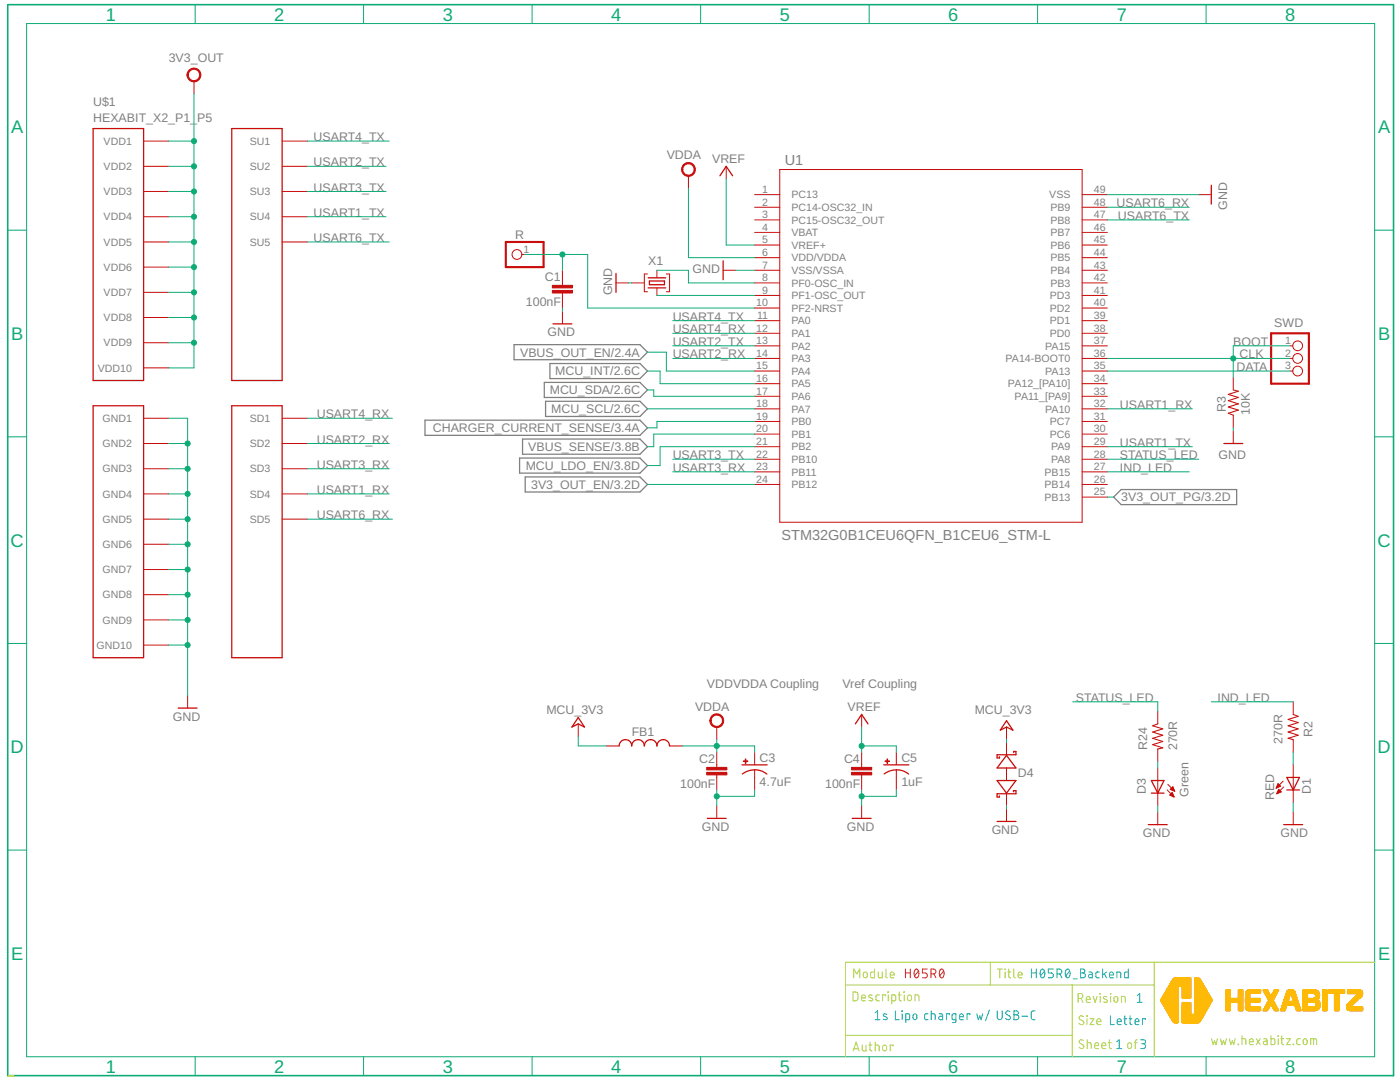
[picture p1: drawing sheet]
<svg xmlns="http://www.w3.org/2000/svg" width="279mm" height="216mm" viewBox="0 0 279 216" stroke-linecap="round" stroke-linejoin="round" font-family="sans-serif">
<defs><g id="words">
<g font-size="3.6" fill="#0dab76">
<text x="21.1" y="4.1">1</text>
<text x="54.7" y="4.1">2</text>
<text x="88.4" y="4.1">3</text>
<text x="122" y="4.1">4</text>
<text x="155.6" y="4.1">5</text>
<text x="189.2" y="4.1">6</text>
<text x="222.9" y="4.1">7</text>
<text x="256.5" y="4.1">8</text>
<text x="2.2" y="26.6">A</text>
<text x="275" y="26.6">A</text>
<text x="2.2" y="67.8">B</text>
<text x="275" y="67.8">B</text>
<text x="2.1" y="109.1">C</text>
<text x="274.9" y="109.1">C</text>
<text x="2.1" y="150.3">D</text>
<text x="274.9" y="150.3">D</text>
<text x="2.2" y="191.5">E</text>
<text x="275" y="191.5">E</text>
<text x="21.1" y="214">1</text>
<text x="54.7" y="214">2</text>
<text x="88.4" y="214">3</text>
<text x="122" y="214">4</text>
<text x="155.6" y="214">5</text>
<text x="189.2" y="214">6</text>
<text x="222.9" y="214">7</text>
<text x="256.5" y="214">8</text>
</g>
<g font-size="2.9" fill="#808080">
<text x="156.6" y="33">U1</text>
<text x="156" y="107.8">STM32G0B1CEU6QFN_B1CEU6_STM-L</text>
</g>
<g font-size="2.5" fill="#808080">
<text x="33.7" y="12.4">3V3_OUT</text>
<text x="18.6" y="21.2">U$1</text>
<text x="18.6" y="24.4">HEXABIT_X2_P1_</text>
<text x="39.4" y="24.4">P5</text>
<text x="62.6" y="28.2">USART4_TX</text>
<text x="62.6" y="33.2">USART2_TX</text>
<text x="133" y="31.8">VDDA</text>
<text x="142.1" y="32.4">VREF</text>
<text x="62.6" y="38.2">USART3_TX</text>
<text x="222.8" y="41.4">USART6_RX</text>
<text x="244.9" y="41.8" transform="rotate(-90 244.9 41.8)">GND</text>
<text x="62.6" y="43.2">USART1_TX</text>
<text x="102.8" y="47.6">R</text>
<text x="223.1" y="43.9">USART6_TX</text>
<text x="62.6" y="48.3">USART6_TX</text>
<text x="129.3" y="52.9">X1</text>
<text x="108.7" y="56.1">C1</text>
<text x="122.2" y="59" transform="rotate(-90 122.2 59)">GND</text>
<text x="138.2" y="54.6">GND</text>
<text x="105" y="61.1">100nF</text>
<text x="134.3" y="64">USART4_TX</text>
<text x="254.3" y="65.2">SWD</text>
<text x="103.8" y="71.1">VBUS_OUT_EN/2.4A</text>
<text x="109.3" y="67.1">GND</text>
<text x="134.3" y="69">USART2_TX</text>
<text x="134.3" y="71.5">USART2_RX</text>
<text x="134.3" y="66.5">USART4_RX</text>
<text x="246.1" y="69">BOOT</text>
<text x="247.4" y="71.5">CLK</text>
<text x="110.8" y="74.9">MCU_INT/2.6C</text>
<text x="246.8" y="74">DATA</text>
<text x="63.2" y="83.5">USART4_RX</text>
<text x="109.7" y="78.7">MCU_SDA/2.6C</text>
<text x="110" y="82.5">MCU_SCL/2.6C</text>
<text x="223.5" y="81.6">USART1_RX</text>
<text x="244.7" y="82.2" transform="rotate(-90 244.7 82.2)">R3</text>
<text x="249.4" y="82.8" transform="rotate(-90 249.4 82.8)">10K</text>
<text x="63.2" y="88.5">USART2_RX</text>
<text x="86.4" y="86.2">CHARGER_CURRENT_SENSE/3.4A</text>
<text x="223.5" y="89.1">USART1_TX</text>
<text x="63.2" y="93.5">USART3_RX</text>
<text x="104.9" y="93.8">MCU_LDO_EN/3.8D</text>
<text x="105.4" y="90">VBUS_SENSE/3.8B</text>
<text x="134.3" y="91.6">USART3_TX</text>
<text x="134.3" y="94.2">USART3_RX</text>
<text x="223.5" y="94.2">IND_LED</text>
<text x="223.5" y="91.6">STATUS_LED</text>
<text x="243.2" y="91.6">GND</text>
<text x="63.2" y="98.6">USART1_RX</text>
<text x="106" y="97.5">3V3_OUT_EN/3.2D</text>
<text x="223.8" y="100.1">3V3_OUT_PG/3.2D</text>
<text x="63.2" y="103.6">USART6_RX</text>
<text x="141.1" y="137.3">VDDVDDA Coupling</text>
<text x="168.1" y="137.3">Vref Coupling</text>
<text x="34.5" y="143.8">GND</text>
<text x="109" y="142.6">MCU_3V3</text>
<text x="138.7" y="141.8">VDDA</text>
<text x="169.2" y="141.8">VREF</text>
<text x="194.5" y="142.4">MCU_3V3</text>
<text x="214.7" y="140">STATUS_LED</text>
<text x="243" y="140">IND_LED</text>
<text x="126.1" y="146.8">FB1</text>
<text x="228.9" y="149.6" transform="rotate(-90 228.9 149.6)">R24</text>
<text x="234.9" y="149.7" transform="rotate(-90 234.9 149.7)">270R</text>
<text x="255.9" y="148.5" transform="rotate(-90 255.9 148.5)">270R</text>
<text x="261.9" y="147" transform="rotate(-90 261.9 147)">R2</text>
<text x="139.5" y="152.2">C2</text>
<text x="151.6" y="152">C3</text>
<text x="168.4" y="152.2">C4</text>
<text x="179.9" y="152">C5</text>
<text x="203.2" y="155.1">D4</text>
<text x="135.8" y="157.3">100nF</text>
<text x="151.6" y="156.8">4.7uF</text>
<text x="164.7" y="157.3">100nF</text>
<text x="179.9" y="156.8">1uF</text>
<text x="228.7" y="158.4" transform="rotate(-90 228.7 158.4)">D3</text>
<text x="237.2" y="159" transform="rotate(-90 237.2 159)">Green</text>
<text x="254.3" y="159.6" transform="rotate(-90 254.3 159.6)">RED</text>
<text x="261.6" y="158.4" transform="rotate(-90 261.6 158.4)">D1</text>
<text x="140.1" y="165.8">GND</text>
<text x="169" y="165.8">GND</text>
<text x="197.9" y="166.4">GND</text>
<text x="228.1" y="167.1">GND</text>
<text x="255.6" y="167.1">GND</text>
</g>
<g font-size="2.1" fill="#808080">
<text x="20.7" y="28.9">VDD1</text>
<text x="49.9" y="28.9">SU1</text>
<text x="20.7" y="33.9">VDD2</text>
<text x="49.9" y="33.9">SU2</text>
<text x="20.7" y="39">VDD3</text>
<text x="49.9" y="39">SU3</text>
<text x="152.1" y="38.5">1</text>
<text x="152.1" y="41">2</text>
<text x="157.9" y="39.6">PC13</text>
<text x="209.4" y="39.6">VSS</text>
<text x="218.3" y="41">48</text>
<text x="218.3" y="38.5">49</text>
<text x="20.7" y="44">VDD4</text>
<text x="49.9" y="44">SU4</text>
<text x="152.1" y="43.5">3</text>
<text x="152.1" y="46">4</text>
<text x="157.9" y="42.1">PC14-OSC32_IN</text>
<text x="157.9" y="44.6">PC15-OSC32_OUT</text>
<text x="157.9" y="47.1">VBAT</text>
<text x="209.6" y="47.1">PB7</text>
<text x="209.6" y="44.6">PB8</text>
<text x="209.6" y="42.1">PB9</text>
<text x="218.3" y="46">46</text>
<text x="218.3" y="43.5">47</text>
<text x="20.7" y="49">VDD5</text>
<text x="49.9" y="49">SU5</text>
<text x="104.5" y="50.4">1</text>
<text x="152.1" y="48.5">5</text>
<text x="152.1" y="51.1">6</text>
<text x="152.1" y="53.6">7</text>
<text x="157.9" y="49.7">VREF+</text>
<text x="157.9" y="52.2">VDD/VDDA</text>
<text x="209.6" y="52.2">PB5</text>
<text x="209.6" y="49.6">PB6</text>
<text x="218.3" y="53.6">43</text>
<text x="218.3" y="51.1">44</text>
<text x="218.3" y="48.5">45</text>
<text x="20.7" y="54">VDD6</text>
<text x="20.7" y="59.1">VDD7</text>
<text x="152.1" y="56.1">8</text>
<text x="152.1" y="58.6">9</text>
<text x="157.9" y="54.7">VSS/VSSA</text>
<text x="157.9" y="57.2">PF0-OSC_IN</text>
<text x="157.9" y="59.7">PF1-OSC_OUT</text>
<text x="209.5" y="59.7">PD3</text>
<text x="209.6" y="57.2">PB3</text>
<text x="209.6" y="54.7">PB4</text>
<text x="218.3" y="58.6">41</text>
<text x="218.3" y="56.1">42</text>
<text x="20.7" y="64.1">VDD8</text>
<text x="150.9" y="61.1">10</text>
<text x="151.1" y="63.6">11</text>
<text x="157.9" y="62.2">PF2-NRST</text>
<text x="157.9" y="64.7">PA0</text>
<text x="209.5" y="64.7">PD1</text>
<text x="209.5" y="62.2">PD2</text>
<text x="218.3" y="63.6">39</text>
<text x="218.3" y="61.1">40</text>
<text x="20.7" y="69.1">VDD9</text>
<text x="150.9" y="66.1">12</text>
<text x="150.9" y="68.7">13</text>
<text x="150.9" y="71.2">14</text>
<text x="157.9" y="67.3">PA1</text>
<text x="157.9" y="69.8">PA2</text>
<text x="208.6" y="69.8">PA15</text>
<text x="209.5" y="67.2">PD0</text>
<text x="218.3" y="71.2">36</text>
<text x="218.3" y="68.7">37</text>
<text x="218.3" y="66.1">38</text>
<text x="256.5" y="68.7">1</text>
<text x="256.5" y="71.2">2</text>
<text x="19.5" y="74.2">VDD10</text>
<text x="150.9" y="73.7">15</text>
<text x="150.9" y="76.2">16</text>
<text x="157.9" y="72.3">PA3</text>
<text x="157.9" y="74.8">PA4</text>
<text x="157.9" y="77.3">PA5</text>
<text x="200.7" y="72.3">PA14-BOOT0</text>
<text x="201.2" y="77.3">PA12_[PA10]</text>
<text x="208.6" y="74.8">PA13</text>
<text x="218.3" y="76.2">34</text>
<text x="218.3" y="73.7">35</text>
<text x="256.5" y="73.7">3</text>
<text x="150.9" y="78.7">17</text>
<text x="150.9" y="81.2">18</text>
<text x="150.9" y="83.7">19</text>
<text x="157.9" y="79.8">PA6</text>
<text x="157.9" y="82.3">PA7</text>
<text x="202.5" y="79.8">PA11_[PA9]</text>
<text x="208.6" y="82.3">PA10</text>
<text x="218.3" y="83.7">31</text>
<text x="218.3" y="81.2">32</text>
<text x="218.3" y="78.7">33</text>
<text x="20.5" y="89.2">GND2</text>
<text x="20.5" y="84.2">GND1</text>
<text x="49.9" y="84.2">SD1</text>
<text x="49.9" y="89.2">SD2</text>
<text x="150.9" y="86.3">20</text>
<text x="150.9" y="88.8">21</text>
<text x="157.9" y="84.9">PB0</text>
<text x="157.9" y="87.4">PB1</text>
<text x="157.9" y="89.9">PB2</text>
<text x="209.5" y="87.4">PC6</text>
<text x="209.5" y="84.8">PC7</text>
<text x="209.8" y="89.9">PA9</text>
<text x="218.3" y="88.8">29</text>
<text x="218.3" y="86.3">30</text>
<text x="20.5" y="94.3">GND3</text>
<text x="49.9" y="94.3">SD3</text>
<text x="150.9" y="91.3">22</text>
<text x="150.9" y="93.8">23</text>
<text x="157.9" y="92.4">PB10</text>
<text x="157.9" y="94.9">PB11</text>
<text x="208.4" y="94.9">PB15</text>
<text x="209.8" y="92.4">PA8</text>
<text x="218.3" y="93.8">27</text>
<text x="218.3" y="91.3">28</text>
<text x="20.5" y="99.3">GND4</text>
<text x="49.9" y="99.3">SD4</text>
<text x="150.9" y="96.3">24</text>
<text x="157.9" y="97.4">PB12</text>
<text x="208.4" y="99.9">PB13</text>
<text x="208.4" y="97.4">PB14</text>
<text x="218.3" y="98.8">25</text>
<text x="218.3" y="96.3">26</text>
<text x="20.5" y="104.3">GND5</text>
<text x="49.9" y="104.3">SD5</text>
<text x="20.5" y="109.4">GND6</text>
<text x="20.5" y="114.4">GND7</text>
<text x="20.5" y="119.4">GND8</text>
<text x="20.5" y="124.4">GND9</text>
<text x="19.3" y="129.5">GND10</text>
</g>
</g></defs>
<path d="M102.6 68.8h25.1l1.5 1.5-1.5 1.5h-25.1zM108.6 76.3h19.1l1.5 1.5-1.5 1.5h-19.1zM109.7 72.5h18l1.5 1.5-1.5 1.5h-18zM84.8 83.8h42.9l1.5 1.6-1.5 1.5h-42.9zM103.7 91.4h24l1.5 1.5-1.5 1.5h-24zM104.3 87.6h23.4l1.5 1.5-1.5 1.5h-23.4zM104.8 95.2h22.9l1.5 1.5-1.5 1.5h-22.9zM108.9 80.1h18.8l1.5 1.5-1.5 1.5h-18.8zM222.2 99.2l1.6-1.5h23v3h-23z" fill="none" stroke="#808080" stroke-width=".25"/>
<g fill="none" stroke="#c90d0c" stroke-width=".2">
<path d="M38.7 16.2v2.5M28.7 33.2h5M28.7 38.2h5M28.7 28.2h5M56.3 33.2h5M56.3 38.2h5M56.3 28.2h5M137.4 35.1v2.5M144.9 33.2v2.5M150.6 38.8h5M155.6 33.8h60.4v70.4h-60.4zM216 38.8h5"/>
<path d="M239.2 38.8h2.5M28.7 43.2h5M28.7 48.3h5M28.7 53.3h5M28.7 58.3h5M56.3 43.2h5M56.3 48.3h5M104.2 50.8h.5M112.2 53.9v3M112.2 58.5v3M122.9 56.5h2.6M126.1 56.5h2.5"/>
<path d="M129.2 54.7h-.6v3.5h.6M131.1 53.9v1.5M131.1 57.4v1.5M133 54.7h.6v3.5h-.6M144.3 53.9h2.5M150.6 56.5h5M150.6 41.4h5M150.6 43.9h5M150.6 46.4h5M150.6 48.9h5M150.6 51.4h5M150.6 53.9h5"/>
<path d="M150.6 58.9h5M216 56.5h5M216 41.4h5M216 43.9h5M216 46.4h5M216 48.9h5M216 51.4h5M216 53.9h5M216 58.9h5M28.7 63.4h5M28.7 68.4h5M28.7 73.4h5"/>
<path d="M112.2 62.1v2.5M150.6 69h5M150.6 71.5h5M150.6 74h5M150.6 61.5h5M150.6 64h5M150.6 66.5h5M150.6 76.6h5M150.6 79.1h5M216 69h5M216 71.5h5M216 74h5"/>
<path d="M216 61.5h5M216 64h5M216 66.5h5M216 76.6h5M216 79.1h5M246.1 75.3v2.5M257.5 69h.5M257.5 71.5h.5M257.5 74h.5M28.7 88.5h5M28.7 93.5h5M28.7 98.6h5"/>
<path d="M28.7 83.5h5M56.3 88.5h5M56.3 93.5h5M56.3 98.6h5M56.3 83.5h5M150.6 81.6h5M150.6 84.1h5M150.6 86.6h5M150.6 89.1h5M150.6 91.6h5M150.6 94.1h5M150.6 96.7h5"/>
<path d="M216 81.6h5M216 84.1h5M216 86.6h5M216 89.1h5M216 91.6h5M216 94.1h5M216 96.7h5M216 99.2h5M246.1 82.8v2.6M246.1 86v2.5M28.7 103.6h5M28.7 108.6h5"/>
<path d="M28.7 113.6h5M28.7 118.7h5M56.3 103.6h5M28.7 123.7h5M28.7 128.7h5M37.4 138.8v2.5M115.4 144.4v2.6M121.1 148.8h2.5M133.6 148.8h2.5M143 145.1v2.5M143 150.1v3M143 154.6v3"/>
<path d="M150.6 150.1v2.5M150.6 153.6v4M172 142.6v2.5M172 150.1v3M172 154.6v3M178.9 150.1v2.5M178.9 153.6v4M200.9 145.1v2.5M200.9 148.2v2.5M200.9 153.2v2.5M200.9 158.3v2.5M231.1 141.9v2.5"/>
<path d="M231.1 149.5v2.5M231.1 153.2v7.6M232.9 157.6l1.4 1.4M233.1 156.5l1.3 1.4M233.5 158.6h.6M233.6 157.5h.7M233.6 158.7h.6M233.6 158.5h.5M233.7 157.4h.5M233.7 158.3h.3M233.8 157.3h.4M233.8 157.6h.5"/>
<path d="M233.8 158.2h.2M233.9 158.8h.3M233.9 157.2h.2M233.9 158.1l.4 .9-.9-.4zM234 157h.1M234.1 157l.3 .9M234.1 157l-.5 .5 .8 .4M234.1 157.8h.3M234.1 158.9h.2M234.4 157.9h.1M254.7 157.2h.2M254.8 157h.4"/>
<path d="M254.8 158.3h.1M254.8 156.9h.7M254.9 158.2h.3M254.9 156.8h.6M254.9 156.7h.5M254.9 158.1h.6M255 156.6h.2M255 158h.7M255 157.9h.5M255 156.4h.1M255.1 156.4l.5 .5-.9 .4zM255.1 157.8h.3"/>
<path d="M255.1 157.6h.2M255.2 157.5l-.4 .9M255.2 157.5l.5 .5-.9 .4M255.2 157.5h.1M256.1 155.9l-1.4 1.4M256.2 157l-1.4 1.4M258.1 140v2.6M258.1 147.6v2.5M258.1 152.6v7.5M143 160.8v2.5M172 160.8v2.5M200.9 161.4v2.5"/>
<path d="M231.1 162v2.5M258.1 162v2.5"/>
<circle cx="103.2" cy="50.8" r=".97"/>
<circle cx="259" cy="69" r=".97"/>
<circle cx="259" cy="71.5" r=".97"/>
<circle cx="259" cy="74" r=".97"/>
</g>
<g fill="none" stroke="#c90d0c" stroke-width=".25">
<path d="M18.6 25.7h10.1v50.2h-10.1zM46.2 25.7h10.1v50.2h-10.1zM143.7 35.1l1.2-1.9 1.3 1.9M241.7 37v3.7M122.9 54.5v3.8M129.3 57.4h3.6M129.3 55.4h3.6M129.6 56.1h3v.7h-3zM144.3 52v3.8M110.4 64.6h3.7M18.6 81h10.1v50.2h-10.1zM46.2 81h10.1v50.2h-10.1z"/>
<path d="M244.2 88.5h3.8M35.6 141.3h3.7M115.4 143.2l1.2 1.9-1.2-.7-1.3 .7zM123.6 148.8a1.25 1.25 0 0 1 1.2-1.2 1.25 1.25 0 0 1 1.3 1.2 1.26 1.26 0 0 1 1.2-1.2 1.26 1.26 0 0 1 1.3 1.2 1.26 1.26 0 0 1 1.2-1.2 1.26 1.26 0 0 1 1.3 1.2 1.26 1.26 0 0 1 1.3-1.2 1.26 1.26 0 0 1 1.2 1.2M148.1 152.6h5M148.1 154.4a4 4 0 0 1 5 .1M170.7 144.4l1.3-1.8 1.2 1.8M176.4 152.6h5M176.4 154.4a4 4 0 0 1 4.9 .1M199 155.7h3.8l-1.9 2.6zM199.5 158.8v.2h-.5M200.9 143.8l1.2 1.9-1.2-.6-1.3 .6z"/>
<path d="M200.9 150.7l1.9 2.5h-3.8zM202.3 158v-.2h.5v.6h-3.8v.6M202.8 150v.6h-3.8v.6h.5v-.2M202.8 149.9h-.5v.3M229.8 155.7h2.5l-1.2 2.6zM229.8 158.3h2.5M256.8 155.1h2.5l-1.2 2.5zM256.8 157.6h2.5M141.2 163.3h3.7M170.1 163.3h3.7M199 163.9h3.8M229.2 164.5h3.7"/>
<path d="M256.2 164.5h3.8"/>
</g>
<g fill="#c90d0c" stroke="#c90d0c" stroke-width=".2">
<path d="M136.4 32.9a1.39 1.39 0 0 1 2.2 .2 1.39 1.39 0 0 1-.8 2 1.39 1.39 0 0 1-1.8-1.3h.3a1.13 1.13 0 0 1 1.6-.9 1.13 1.13 0 0 1 .2 1.9 1.13 1.13 0 0 1-1.8-.7v-.3h-.3z" fill-rule="evenodd"/>
<path d="M142 142.9a1.38 1.38 0 0 1 2.2 .2 1.38 1.38 0 0 1-.8 2 1.38 1.38 0 0 1-1.7-1.3h.2a1.13 1.13 0 0 1 1.6-1.1 1.13 1.13 0 0 1 .3 1.9 1.13 1.13 0 0 1-1.8-.5l-.1-.3h-.2z" fill-rule="evenodd"/>
<path d="M37.7 14a1.38 1.38 0 0 1 2.2 .3 1.38 1.38 0 0 1-.8 2 1.38 1.38 0 0 1-1.8-1.3h.3a1.14 1.14 0 0 1 1.6-1.1 1.14 1.14 0 0 1 .3 1.9 1.14 1.14 0 0 1-1.9-.6v-.2h-.3z" fill-rule="evenodd"/>
</g>
<path d="M100.9 48.3h7.6v5h-7.6zM253.7 66.5h7.5v10.1h-7.5z" fill="none" stroke="#c90d0c" stroke-width=".42"/>
<path d="M246.1 77.8l1 .3-2 .6 2 .6-2 .6 2 .7-2 .6 2 .6-2 .7 1 .3M231.1 144.4l-1.1 .4 2.1 .6-2.1 .7 2.1 .6-2.1 .6 2.1 .7-2.1 .6 2.1 .6-1 .3M258.1 142.6l1 .3-2 .7 2 .6-2 .6 2 .6-2 .7 2 .6-2 .6 1 .3" fill="none" stroke="#c90d0c" stroke-width=".21"/>
<g fill="#c90d0c" stroke="#c90d0c" stroke-width=".2">
<path d="M110.2 58h4.1v.5h-4.1z"/>
<path d="M110.2 56.9h4.1v.5h-4.1z"/>
<path d="M141 154.1h4.1v.5h-4.1z"/>
<path d="M141 153.1h4.1v.5h-4.1z"/>
<path d="M169.9 154.1h4.1v.5h-4.1z"/>
<path d="M169.9 153.1h4.1v.5h-4.1z"/>
<path d="M148.4 151.8h.8v.2h-.8z"/>
<path d="M148.7 151.4h.2v.9h-.2z"/>
<path d="M176.6 151.8h.9v.2h-.9z"/>
<path d="M177 151.4h.1v.9h-.1z"/>
</g>
<path d="M1.5 .9h276.6v213.7h-276.6z" fill="none" stroke="#0dab76" stroke-width=".32"/>
<g fill="none" stroke="#0dab76" stroke-width=".2">
<path d="M5.3 4.7h269v206.2h-269zM38.7 18.7v54.7h-5M38.9 .9v3.8M72.6 .9v3.8M106.2 .9v3.8M139.8 .9v3.8M173.5 .9v3.8M207.1 .9v3.8M240.7 .9v3.8M33.7 38.2h5M33.7 33.2h5M33.7 28.2h5"/>
<path d="M61.3 38.2h15.7M61.3 33.2h15.7M61.3 28.2h16.4M137.4 37.6v13.8h13.2M144.9 35.7v13.2h5.7M221 38.8h18.2M1.5 45.9h3.8M33.7 43.2h5M33.7 48.3h5M33.7 53.3h5M33.7 58.3h5M61.3 43.2h15.7"/>
<path d="M61.3 48.3h16.4M104.7 50.8h12.6v10.7h33.3M112.2 50.8v3.1M125.5 56.5h.6M131.1 53.9h6.3v2.6h13.2M131.1 58.9h19.5M146.8 53.9h3.8M221 43.9h16.3M221 41.4h16.3M274.3 45.9h3.8M33.7 63.4h5M33.7 68.4h5"/>
<path d="M112.2 61.5v.6M129.2 74h2.5v2.6h18.9M129.2 70.3h3.8v3.7h17.6M129.2 77.8h1.3v1.3h20.1M134.3 69h16.3M134.3 71.5h16.3M134.3 64h16.3M134.3 66.5h16.3M221 71.5h36.5M221 74h36.5M257.5 69h-11.4v6.3M1.5 87.2h3.8"/>
<path d="M33.7 83.5h3.7v55.3M33.7 98.6h3.7M33.7 93.5h3.7M33.7 88.5h3.7M61.3 83.5h17M61.3 98.6h16.4M61.3 93.5h16.4M61.3 88.5h16.4M129.2 81.6h21.4M129.2 96.7h21.4M134.3 91.6h16.3M134.3 94.1h16.3"/>
<path d="M150.6 86.6h-20.1v2.5h-1.3M150.6 89.1h-18.9v3.8h-2.5M150.6 84.1h-19.5v1.3h-1.9M221 91.6h18.2M221 94.1h16.3M221 81.6h17M221 89.1h17M221 99.2h1.2M246.1 85.4v.6M274.3 87.2h3.8M33.7 108.6h3.7M33.7 103.6h3.7"/>
<path d="M33.7 113.6h3.7M33.7 118.7h3.7M61.3 103.6h17M1.5 128.4h3.8M33.7 123.7h3.7M33.7 128.7h3.7M274.3 128.4h3.8M115.4 147v1.8h5.7M136.1 148.8h14.5v1.3M143 147.6v2.5M143 157.6v3.2M150.6 157.6v1.3h-7.6"/>
<path d="M172 145.1v5M172 157.6v3.2M172 148.8h6.9v1.3M178.9 157.6v1.3h-6.9M200.9 147.6v.6M214.1 140h17v1.9M231.1 152v1.2M241.7 140h16.4M258.1 150.1v2.5M1.5 169.6h3.8M200.9 160.8v.6M231.1 160.8v1.2"/>
<path d="M258.1 160.1v1.9M274.3 169.6h3.8M38.9 210.9v3.7M72.6 210.9v3.7M106.2 210.9v3.7M139.8 210.9v3.7M173.5 210.9v3.7M207.1 210.9v3.7M240.7 210.9v3.7"/>
</g>
<g fill="#0dab76" stroke="#0dab76" stroke-width=".2">
<circle cx="37.4" cy="88.5" r=".51"/>
<circle cx="37.4" cy="93.5" r=".51"/>
<circle cx="37.4" cy="98.6" r=".51"/>
<circle cx="37.4" cy="103.6" r=".51"/>
<circle cx="37.4" cy="108.6" r=".51"/>
<circle cx="37.4" cy="113.6" r=".51"/>
<circle cx="37.4" cy="118.7" r=".51"/>
<circle cx="37.4" cy="123.7" r=".51"/>
<circle cx="37.4" cy="128.7" r=".51"/>
<circle cx="172" cy="158.9" r=".51"/>
<circle cx="143" cy="158.9" r=".51"/>
<circle cx="143" cy="148.8" r=".51"/>
<circle cx="112.2" cy="50.8" r=".51"/>
<circle cx="246.1" cy="71.5" r=".51"/>
<circle cx="38.7" cy="33.2" r=".51"/>
<circle cx="38.7" cy="38.2" r=".51"/>
<circle cx="38.7" cy="43.2" r=".51"/>
<circle cx="38.7" cy="48.3" r=".51"/>
<circle cx="38.7" cy="28.2" r=".51"/>
<circle cx="38.7" cy="53.3" r=".51"/>
<circle cx="38.7" cy="58.3" r=".51"/>
<circle cx="38.7" cy="63.4" r=".51"/>
<circle cx="38.7" cy="68.4" r=".51"/>
<circle cx="172" cy="148.8" r=".51"/>
</g>
<g fill="#ffba08" stroke="#ffba08" stroke-width=".2">
<path d="M234.5 204.1h.6z"/>
<path d="M235.9 204.1h3.2z"/>
<path d="M234.3 204l.8 .1z"/>
<path d="M235.9 204l3.3 .1z"/>
<path d="M234.3 204h.8z"/>
<path d="M235.9 204h3.4z"/>
<path d="M234.2 204h.9z"/>
<path d="M234.2 203.9l.9 .1z"/>
<path d="M235.9 203.9l3.5 .1z"/>
<path d="M234.1 203.9l1 .1z"/>
<path d="M234.1 203.9h1z"/>
<path d="M235.9 203.9h3.6z"/>
<path d="M234.1 203.8l1 .1z"/>
<path d="M235.9 203.8l3.6 .1z"/>
<path d="M234 203.8l1.1 .1z"/>
<path d="M234 203.8h1.1z"/>
<path d="M235.9 203.8h3.7z"/>
<path d="M234 203.7l1.1 .1z"/>
<path d="M235.9 203.7l3.7 .1z"/>
<path d="M234 203.7h1.1z"/>
<path d="M235.9 203.7h3.7z"/>
<path d="M234 203.6l1.1 .1z"/>
<path d="M235.9 203.6l3.7 .1z"/>
<path d="M233.9 203.6l1.2 .1z"/>
<path d="M235.9 203.6l3.8 .1z"/>
<path d="M233.9 203.6h1.2z"/>
<path d="M235.9 203.6h3.8z"/>
<path d="M233.9 203.5l1.2 .1z"/>
<path d="M235.9 203.5l3.8 .1z"/>
<path d="M233.8 203.5h1.3z"/>
<path d="M235.9 203.5h3.8z"/>
<path d="M233.8 203.4l1.3 .1z"/>
<path d="M235.9 203.4l3.9 .1z"/>
<path d="M233.8 203.4h1.3z"/>
<path d="M235.9 203.4h3.9z"/>
<path d="M233.8 203.3l1.3 .1z"/>
<path d="M235.9 203.3l3.9 .1z"/>
<path d="M233.7 203.3l1.4 .1z"/>
<path d="M233.7 203.3h1.4z"/>
<path d="M235.9 203.3h3.9z"/>
<path d="M233.7 203.2l1.4 .1z"/>
<path d="M235.9 203.2l3.9 .1z"/>
<path d="M233.7 203.2h1.4z"/>
<path d="M235.9 203.2h4z"/>
<path d="M233.6 203.1l1.5 .1z"/>
<path d="M235.9 203.1l4 .1z"/>
<path d="M233.6 203.1h1.5z"/>
<path d="M235.9 203.1h4.1z"/>
<path d="M233.6 203l1.5 .1z"/>
<path d="M235.9 203l4.1 .1z"/>
<path d="M233.6 203h1.5z"/>
<path d="M235.9 203h4.1z"/>
<path d="M233.6 202.9l1.5 .1z"/>
<path d="M235.9 202.9l4.2 .1z"/>
<path d="M233.5 202.9h1.6z"/>
<path d="M235.9 202.9h4.2z"/>
<path d="M233.5 202.8l1.6 .1z"/>
<path d="M235.9 202.8l4.2 .1z"/>
<path d="M233.5 202.8h1.6z"/>
<path d="M235.9 202.8h4.2z"/>
<path d="M233.4 202.7l1.7 .1z"/>
<path d="M235.9 202.7l4.2 .1z"/>
<path d="M233.4 202.7h1.7z"/>
<path d="M235.9 202.7h4.3z"/>
<path d="M233.3 202.6l1.8 .1z"/>
<path d="M235.9 202.6l4.3 .1z"/>
<path d="M233.3 202.6h1.8z"/>
<path d="M235.9 202.6h4.3z"/>
<path d="M235.9 202.6h4.4z"/>
<path d="M233.3 202.5l1.8 .1z"/>
<path d="M235.9 202.5l4.4 .1z"/>
<path d="M233.3 202.5h1.8z"/>
<path d="M235.9 202.5h4.4z"/>
<path d="M233.3 202.4l1.8 .1z"/>
<path d="M235.9 202.4l4.4 .1z"/>
<path d="M233.2 202.4l1.9 .1z"/>
<path d="M235.9 202.4l2.1 .1z"/>
<path d="M238.2 202.4l2.1 .1z"/>
<path d="M233.2 202.4h1.9z"/>
<path d="M235.9 202.4h2z"/>
<path d="M238.2 202.4h2.2z"/>
<path d="M233.2 202.3l1.9 .1z"/>
<path d="M235.9 202.3l1.9 .1z"/>
<path d="M238.3 202.3l2.1 .1z"/>
<path d="M233.2 202.3h1.9z"/>
<path d="M235.9 202.3h1.9z"/>
<path d="M238.3 202.3h2.1z"/>
<path d="M233.2 202.2l1.9 .1z"/>
<path d="M235.9 202.2l1.8 .1z"/>
<path d="M238.4 202.2l2.1 .1z"/>
<path d="M233.1 202.2h2z"/>
<path d="M235.9 202.2h1.8z"/>
<path d="M238.4 202.2h2.1z"/>
<path d="M233.1 202.1l2 .1z"/>
<path d="M235.9 202.1l1.8 .1z"/>
<path d="M238.4 202.1l2.1 .1z"/>
<path d="M238.5 202.1l2 .1z"/>
<path d="M233 202.1h2.1z"/>
<path d="M235.9 202.1h1.8z"/>
<path d="M238.5 202.1h2z"/>
<path d="M235.9 202.1h1.7z"/>
<path d="M233 202l2.1 .1z"/>
<path d="M235.9 202l1.7 .1z"/>
<path d="M238.5 202l2.1 .1z"/>
<path d="M233 202h2.1z"/>
<path d="M235.9 202h1.7z"/>
<path d="M238.5 202h2.1z"/>
<path d="M232.9 201.9l2.2 .1z"/>
<path d="M235.9 201.9l1.7 .1z"/>
<path d="M238.5 201.9l2.1 .1z"/>
<path d="M232.9 201.9h2.2z"/>
<path d="M235.9 201.9h1.7z"/>
<path d="M238.5 201.9h2.1z"/>
<path d="M232.9 201.8l2.2 .1z"/>
<path d="M235.9 201.8l1.7 .1z"/>
<path d="M238.5 201.8l2.1 .1z"/>
<path d="M238.5 201.8l2.2 .1z"/>
<path d="M232.9 201.8h2.2z"/>
<path d="M235.9 201.8h1.7z"/>
<path d="M238.5 201.8h2.2z"/>
<path d="M232.9 201.7l2.2 .1z"/>
<path d="M235.9 201.7l1.7 .1z"/>
<path d="M238.5 201.7l2.2 .1z"/>
<path d="M232.8 201.7h2.3z"/>
<path d="M235.9 201.7h1.7z"/>
<path d="M238.5 201.7h2.2z"/>
<path d="M238.5 201.7h2.3z"/>
<path d="M244.7 201.7h.8z"/>
<path d="M247.2 201.7h.8z"/>
<path d="M249 201.7h2.5z"/>
<path d="M252.1 201.7h.8z"/>
<path d="M254.4 201.7h.8z"/>
<path d="M255.5 201.7h.9z"/>
<path d="M258.7 201.7h.9z"/>
<path d="M260.1 201.7h2.5z"/>
<path d="M263.9 201.7h.9z"/>
<path d="M266.4 201.7h.8z"/>
<path d="M269.3 201.7h2.6z"/>
<path d="M232.8 201.6l2.3 .1z"/>
<path d="M235.9 201.6l1.7 .1z"/>
<path d="M238.5 201.6l2.3 .1z"/>
<path d="M244.7 201.6l.8 .1z"/>
<path d="M247.1 201.6l.9 .1z"/>
<path d="M248.9 201.6l2.7 .1z"/>
<path d="M252.1 201.6l.8 .1z"/>
<path d="M254.3 201.6l.9 .1z"/>
<path d="M255.5 201.6l1 .1z"/>
<path d="M258.7 201.6l.9 .1z"/>
<path d="M260.1 201.6l2.6 .1z"/>
<path d="M263.9 201.6l.9 .1z"/>
<path d="M266.3 201.6l1 .1z"/>
<path d="M269.2 201.6l2.7 .1z"/>
<path d="M232.8 201.6h2.3z"/>
<path d="M235.9 201.6h1.7z"/>
<path d="M238.5 201.6h2.3z"/>
<path d="M244.7 201.6h.8z"/>
<path d="M247.1 201.6h.9z"/>
<path d="M248.9 201.6h2.7z"/>
<path d="M252.1 201.6h.9z"/>
<path d="M254.3 201.6h.9z"/>
<path d="M255.6 201.6h.9z"/>
<path d="M258.7 201.6h.9z"/>
<path d="M260.1 201.6h2.7z"/>
<path d="M263.9 201.6h.9z"/>
<path d="M266.3 201.6h1z"/>
<path d="M269 201.6h3z"/>
<path d="M232.7 201.5l2.4 .1z"/>
<path d="M235.9 201.5l1.7 .1z"/>
<path d="M238.5 201.5l2.4 .1z"/>
<path d="M244.7 201.5l.8 .1z"/>
<path d="M247.1 201.5l.9 .1z"/>
<path d="M248.8 201.5l2.8 .1z"/>
<path d="M252.1 201.5l.9 .1z"/>
<path d="M254.3 201.5l.9 .1z"/>
<path d="M255.6 201.5l.9 .1z"/>
<path d="M258.7 201.5l.9 .1z"/>
<path d="M260.1 201.5l2.8 .1z"/>
<path d="M263.9 201.5l.9 .1z"/>
<path d="M266.3 201.5l1 .1z"/>
<path d="M269 201.5l2.9 .1z"/>
<path d="M232.7 201.5h2.4z"/>
<path d="M235.9 201.5h1.7z"/>
<path d="M238.5 201.5h2.4z"/>
<path d="M244.7 201.5h.8z"/>
<path d="M247.1 201.5h.9z"/>
<path d="M248.8 201.5h2.8z"/>
<path d="M252.1 201.5h.9z"/>
<path d="M254.2 201.5h.9z"/>
<path d="M255.6 201.5h.9z"/>
<path d="M258.7 201.5h.9z"/>
<path d="M260.1 201.5h2.9z"/>
<path d="M263.9 201.5h.9z"/>
<path d="M266.3 201.5h1z"/>
<path d="M268.9 201.5h3z"/>
<path d="M252.1 201.5h1z"/>
<path d="M268.9 201.5h3.1z"/>
<path d="M232.7 201.4l2.4 .1z"/>
<path d="M235.9 201.4l1.7 .1z"/>
<path d="M238.5 201.4l2.4 .1z"/>
<path d="M244.7 201.4l.8 .1z"/>
<path d="M247.1 201.4l.9 .1z"/>
<path d="M248.7 201.4l2.9 .1z"/>
<path d="M252.1 201.4l1 .1z"/>
<path d="M254.2 201.4l.9 .1z"/>
<path d="M255.6 201.4l.9 .1z"/>
<path d="M258.7 201.4l.9 .1z"/>
<path d="M260.1 201.4l3 .1z"/>
<path d="M263.9 201.4l.9 .1z"/>
<path d="M266.3 201.4l1 .1z"/>
<path d="M268.9 201.4l3 .1z"/>
<path d="M232.7 201.4h2.4z"/>
<path d="M235.9 201.4h1.7z"/>
<path d="M238.5 201.4h2.4z"/>
<path d="M244.7 201.4h.8z"/>
<path d="M247.1 201.4h.9z"/>
<path d="M248.7 201.4h2.9z"/>
<path d="M252.2 201.4h.9z"/>
<path d="M254.2 201.4h.9z"/>
<path d="M255.6 201.4h1z"/>
<path d="M258.7 201.4h.9z"/>
<path d="M260.1 201.4h3z"/>
<path d="M263.9 201.4h.9z"/>
<path d="M266.3 201.4h1z"/>
<path d="M268.8 201.4h3.1z"/>
<path d="M232.6 201.4h2.5z"/>
<path d="M260.1 201.4h3.1z"/>
<path d="M232.6 201.3l2.5 .1z"/>
<path d="M235.9 201.3l1.7 .1z"/>
<path d="M238.5 201.3l2.4 .1z"/>
<path d="M244.7 201.3l.8 .1z"/>
<path d="M247.1 201.3l.9 .1z"/>
<path d="M248.6 201.3l3 .1z"/>
<path d="M252.2 201.3l.9 .1z"/>
<path d="M254.1 201.3l1 .1z"/>
<path d="M255.6 201.3l1 .1z"/>
<path d="M258.6 201.3l1 .1z"/>
<path d="M260.1 201.3l3.1 .1z"/>
<path d="M263.9 201.3l.9 .1z"/>
<path d="M266.3 201.3l1 .1z"/>
<path d="M268.8 201.3l3.1 .1z"/>
<path d="M232.6 201.3h2.5z"/>
<path d="M235.9 201.3h1.7z"/>
<path d="M238.5 201.3h2.5z"/>
<path d="M244.7 201.3h.8z"/>
<path d="M247.1 201.3h.9z"/>
<path d="M248.6 201.3h3z"/>
<path d="M252.2 201.3h.9z"/>
<path d="M254.1 201.3h.9z"/>
<path d="M255.6 201.3h1z"/>
<path d="M258.6 201.3h.9z"/>
<path d="M260.1 201.3h3.1z"/>
<path d="M263.9 201.3h.9z"/>
<path d="M266.3 201.3h1z"/>
<path d="M268.8 201.3h3.2z"/>
<path d="M255.7 201.3h.9z"/>
<path d="M258.7 201.3h.8z"/>
<path d="M232.6 201.2l2.5 .1z"/>
<path d="M235.9 201.2l1.7 .1z"/>
<path d="M238.5 201.2l2.5 .1z"/>
<path d="M244.7 201.2l.8 .1z"/>
<path d="M247.1 201.2l.9 .1z"/>
<path d="M248.6 201.2l3 .1z"/>
<path d="M252.3 201.2l.9 .1z"/>
<path d="M254.1 201.2l.9 .1z"/>
<path d="M255.7 201.2l.9 .1z"/>
<path d="M258.6 201.2l.9 .1z"/>
<path d="M260.1 201.2l3.2 .1z"/>
<path d="M263.9 201.2l.9 .1z"/>
<path d="M266.3 201.2l1 .1z"/>
<path d="M268.8 201.2l3.2 .1z"/>
<path d="M232.5 201.2h2.6z"/>
<path d="M235.9 201.2h1.7z"/>
<path d="M238.5 201.2h2.5z"/>
<path d="M244.7 201.2h.8z"/>
<path d="M247.1 201.2h.9z"/>
<path d="M248.6 201.2h3z"/>
<path d="M252.3 201.2h.9z"/>
<path d="M254.1 201.2h.9z"/>
<path d="M255.7 201.2h.9z"/>
<path d="M258.6 201.2h.9z"/>
<path d="M260.1 201.2h3.2z"/>
<path d="M263.9 201.2h.9z"/>
<path d="M266.3 201.2h1z"/>
<path d="M268.7 201.2h3.2z"/>
<path d="M248.5 201.2h3.1z"/>
<path d="M232.5 201.1l2.6 .1z"/>
<path d="M235.9 201.1l1.7 .1z"/>
<path d="M238.5 201.1l2.6 .1z"/>
<path d="M244.7 201.1l.8 .1z"/>
<path d="M247.1 201.1l.9 .1z"/>
<path d="M248.5 201.1l3.1 .1z"/>
<path d="M252.3 201.1l.9 .1z"/>
<path d="M254 201.1l.9 .1z"/>
<path d="M255.7 201.1l.9 .1z"/>
<path d="M258.6 201.1l.9 .1z"/>
<path d="M260.1 201.1l3.2 .1z"/>
<path d="M263.9 201.1l.9 .1z"/>
<path d="M266.3 201.1l1 .1z"/>
<path d="M268.7 201.1l3.2 .1z"/>
<path d="M232.5 201.1h2.6z"/>
<path d="M235.9 201.1h1.7z"/>
<path d="M238.5 201.1h2.6z"/>
<path d="M244.7 201.1h.8z"/>
<path d="M247.1 201.1h.9z"/>
<path d="M248.5 201.1h3.1z"/>
<path d="M252.3 201.1h.9z"/>
<path d="M254 201.1h.9z"/>
<path d="M255.7 201.1h.9z"/>
<path d="M258.6 201.1h.9z"/>
<path d="M260.1 201.1h3.2z"/>
<path d="M263.9 201.1h.9z"/>
<path d="M266.3 201.1h1z"/>
<path d="M268.7 201.1h3.2z"/>
<path d="M232.4 201.1h2.7z"/>
<path d="M252.4 201.1h.9z"/>
<path d="M255.7 201.1h1z"/>
<path d="M260.1 201.1h3.3z"/>
<path d="M232.4 201l2.7 .1z"/>
<path d="M235.9 201l1.7 .1z"/>
<path d="M238.5 201l2.7 .1z"/>
<path d="M244.7 201l.8 .1z"/>
<path d="M247.1 201l.9 .1z"/>
<path d="M248.5 201l3.1 .1z"/>
<path d="M252.4 201l.9 .1z"/>
<path d="M254 201l.9 .1z"/>
<path d="M255.7 201l1 .1z"/>
<path d="M258.6 201l.9 .1z"/>
<path d="M260.1 201l3.3 .1z"/>
<path d="M263.9 201l.9 .1z"/>
<path d="M266.3 201l1 .1z"/>
<path d="M268.7 201l3.2 .1z"/>
<path d="M232.4 201h2.7z"/>
<path d="M235.9 201h1.7z"/>
<path d="M238.5 201h2.7z"/>
<path d="M244.7 201h.8z"/>
<path d="M247.1 201h.9z"/>
<path d="M248.5 201h3.1z"/>
<path d="M252.4 201h.9z"/>
<path d="M254 201h.9z"/>
<path d="M255.8 201h.9z"/>
<path d="M258.6 201h.9z"/>
<path d="M260.1 201h3.3z"/>
<path d="M263.9 201h.9z"/>
<path d="M266.3 201h1z"/>
<path d="M268.7 201h3.2z"/>
<path d="M253.9 201h.9z"/>
<path d="M258.5 201h.9z"/>
<path d="M232.4 200.9l2.7 .1z"/>
<path d="M235.9 200.9l1.7 .1z"/>
<path d="M238.5 200.9l2.7 .1z"/>
<path d="M244.7 200.9l.8 .1z"/>
<path d="M247.1 200.9l.9 .1z"/>
<path d="M248.6 200.9l3 .1z"/>
<path d="M252.4 200.9l.9 .1z"/>
<path d="M253.9 200.9l.9 .1z"/>
<path d="M255.8 200.9l.9 .1z"/>
<path d="M258.5 200.9l.9 .1z"/>
<path d="M260.1 200.9l3.3 .1z"/>
<path d="M263.9 200.9l.9 .1z"/>
<path d="M266.3 200.9l1 .1z"/>
<path d="M268.7 200.9l3.2 .1z"/>
<path d="M232.4 200.9h2.7z"/>
<path d="M235.9 200.9h1.7z"/>
<path d="M238.5 200.9h2.7z"/>
<path d="M244.7 200.9h.8z"/>
<path d="M247.1 200.9h.9z"/>
<path d="M248.5 200.9h.9z"/>
<path d="M252.5 200.9h.9z"/>
<path d="M253.9 200.9h.9z"/>
<path d="M255.8 200.9h.9z"/>
<path d="M258.5 200.9h.9z"/>
<path d="M260.1 200.9h.8z"/>
<path d="M262.4 200.9h1z"/>
<path d="M263.9 200.9h.9z"/>
<path d="M266.3 200.9h1z"/>
<path d="M268.7 200.9h3.2z"/>
<path d="M232.3 200.9h2.8z"/>
<path d="M262.5 200.9h.9z"/>
<path d="M268.7 200.9h1z"/>
<path d="M232.3 200.8l2.8 .1z"/>
<path d="M235.9 200.8l1.7 .1z"/>
<path d="M238.5 200.8l2.7 .1z"/>
<path d="M244.7 200.8l.8 .1z"/>
<path d="M247.1 200.8l.9 .1z"/>
<path d="M248.6 200.8l.8 .1z"/>
<path d="M252.5 200.8l.9 .1z"/>
<path d="M253.9 200.8l.9 .1z"/>
<path d="M255.8 200.8l.9 .1z"/>
<path d="M258.5 200.8l.9 .1z"/>
<path d="M260.1 200.8l.8 .1z"/>
<path d="M262.5 200.8l.9 .1z"/>
<path d="M263.9 200.8l.9 .1z"/>
<path d="M266.3 200.8l1 .1z"/>
<path d="M268.7 200.8l1 .1z"/>
<path d="M238.5 200.8l2.8 .1z"/>
<path d="M255.8 200.8l1 .1z"/>
<path d="M268.7 200.8l.9 .1z"/>
<path d="M232.3 200.8h2.8z"/>
<path d="M235.9 200.8h1.7z"/>
<path d="M238.5 200.8h2.8z"/>
<path d="M244.7 200.8h.8z"/>
<path d="M247.1 200.8h.9z"/>
<path d="M248.6 200.8h.8z"/>
<path d="M252.5 200.8h.9z"/>
<path d="M253.8 200.8h1z"/>
<path d="M255.8 200.8h.9z"/>
<path d="M258.4 200.8h1z"/>
<path d="M260.1 200.8h.8z"/>
<path d="M262.6 200.8h.8z"/>
<path d="M263.9 200.8h.9z"/>
<path d="M266.3 200.8h1z"/>
<path d="M268.7 200.8h1z"/>
<path d="M232.3 200.7l2.8 .1z"/>
<path d="M235.9 200.7l1.7 .1z"/>
<path d="M238.5 200.7l2.8 .1z"/>
<path d="M244.7 200.7l.8 .1z"/>
<path d="M247.1 200.7l.9 .1z"/>
<path d="M248.6 200.7l.8 .1z"/>
<path d="M252.5 200.7l1 .1z"/>
<path d="M253.9 200.7l.8 .1z"/>
<path d="M255.8 200.7l1 .1z"/>
<path d="M258.4 200.7l1 .1z"/>
<path d="M260.1 200.7l.8 .1z"/>
<path d="M262.6 200.7l.8 .1z"/>
<path d="M263.9 200.7l.9 .1z"/>
<path d="M266.3 200.7l1 .1z"/>
<path d="M268.7 200.7l1 .1z"/>
<path d="M232.2 200.7h2.9z"/>
<path d="M235.9 200.7h1.7z"/>
<path d="M238.5 200.7h2.8z"/>
<path d="M244.7 200.7h.8z"/>
<path d="M247.1 200.7h.9z"/>
<path d="M248.6 200.7h.8z"/>
<path d="M252.6 200.7h.8z"/>
<path d="M253.8 200.7h.9z"/>
<path d="M255.8 200.7h1z"/>
<path d="M258.4 200.7h.9z"/>
<path d="M260.1 200.7h.8z"/>
<path d="M262.6 200.7h.8z"/>
<path d="M263.9 200.7h.9z"/>
<path d="M266.3 200.7h1z"/>
<path d="M268.7 200.7h1z"/>
<path d="M255.9 200.7h.9z"/>
<path d="M268.7 200.7h1.1z"/>
<path d="M232.2 200.6l2.9 .1z"/>
<path d="M235.9 200.6l1.7 .1z"/>
<path d="M238.5 200.6l2.8 .1z"/>
<path d="M244.7 200.6l.8 .1z"/>
<path d="M247.1 200.6l.9 .1z"/>
<path d="M248.6 200.6l.8 .1z"/>
<path d="M252.6 200.6l.9 .1z"/>
<path d="M253.7 200.6l1 .1z"/>
<path d="M255.9 200.6l.9 .1z"/>
<path d="M258.4 200.6l1 .1z"/>
<path d="M260.1 200.6l.8 .1z"/>
<path d="M262.6 200.6l.8 .1z"/>
<path d="M263.9 200.6l.9 .1z"/>
<path d="M266.3 200.6l1 .1z"/>
<path d="M268.7 200.6l1.1 .1z"/>
<path d="M238.5 200.6l2.9 .1z"/>
<path d="M258.4 200.6l.9 .1z"/>
<path d="M268.8 200.6l1 .1z"/>
<path d="M232.2 200.6h2.9z"/>
<path d="M235.9 200.6h1.7z"/>
<path d="M238.5 200.6h2.9z"/>
<path d="M244.7 200.6h.8z"/>
<path d="M247.1 200.6h.9z"/>
<path d="M248.6 200.6h.8z"/>
<path d="M252.6 200.6h.9z"/>
<path d="M253.7 200.6h.9z"/>
<path d="M255.9 200.6h.9z"/>
<path d="M258.4 200.6h.9z"/>
<path d="M260.1 200.6h.8z"/>
<path d="M262.7 200.6h.8z"/>
<path d="M263.9 200.6h.9z"/>
<path d="M266.3 200.6h1z"/>
<path d="M268.8 200.6h1.1z"/>
<path d="M252.6 200.6h1z"/>
<path d="M255.9 200.6h3.4z"/>
<path d="M262.6 200.6h.9z"/>
<path d="M232.2 200.5l2.9 .1z"/>
<path d="M235.9 200.5l1.7 .1z"/>
<path d="M238.5 200.5l2.9 .1z"/>
<path d="M244.7 200.5l.8 .1z"/>
<path d="M247.1 200.5l.9 .1z"/>
<path d="M248.6 200.5l.8 .1z"/>
<path d="M252.7 200.5l.9 .1z"/>
<path d="M253.7 200.5l.9 .1z"/>
<path d="M255.9 200.5l3.4 .1z"/>
<path d="M260.1 200.5l.8 .1z"/>
<path d="M262.6 200.5l.9 .1z"/>
<path d="M263.9 200.5l.9 .1z"/>
<path d="M266.3 200.5l1 .1z"/>
<path d="M268.8 200.5l1.1 .1z"/>
<path d="M232.1 200.5h3z"/>
<path d="M235.9 200.5h1.7z"/>
<path d="M238.5 200.5h2.9z"/>
<path d="M244.7 200.5h.8z"/>
<path d="M247.1 200.5h.9z"/>
<path d="M248.6 200.5h.8z"/>
<path d="M252.7 200.5h.9z"/>
<path d="M253.7 200.5h.9z"/>
<path d="M255.9 200.5h3.4z"/>
<path d="M260.1 200.5h.8z"/>
<path d="M262.6 200.5h.9z"/>
<path d="M263.9 200.5h.9z"/>
<path d="M266.3 200.5h1z"/>
<path d="M268.8 200.5h1.2z"/>
<path d="M232.1 200.4l3 .1z"/>
<path d="M235.9 200.4l1.7 .1z"/>
<path d="M238.5 200.4l2.9 .1z"/>
<path d="M244.7 200.4l.8 .1z"/>
<path d="M247.1 200.4l.9 .1z"/>
<path d="M248.6 200.4l.8 .1z"/>
<path d="M252.7 200.4l.9 .1z"/>
<path d="M253.7 200.4l.9 .1z"/>
<path d="M256 200.4l3.3 .1z"/>
<path d="M260.1 200.4l.8 .1z"/>
<path d="M262.6 200.4l.9 .1z"/>
<path d="M263.9 200.4l.9 .1z"/>
<path d="M266.3 200.4l1 .1z"/>
<path d="M268.8 200.4l1.2 .1z"/>
<path d="M232.1 200.4h3z"/>
<path d="M235.9 200.4h1.7z"/>
<path d="M238.5 200.4h3z"/>
<path d="M244.7 200.4h.8z"/>
<path d="M247.1 200.4h.9z"/>
<path d="M248.6 200.4h.8z"/>
<path d="M252.7 200.4h.9z"/>
<path d="M253.6 200.4h.9z"/>
<path d="M256 200.4h3.3z"/>
<path d="M260.1 200.4h.8z"/>
<path d="M262.6 200.4h.9z"/>
<path d="M263.9 200.4h.9z"/>
<path d="M266.3 200.4h1z"/>
<path d="M268.8 200.4h1.2z"/>
<path d="M252.8 200.4h1.7z"/>
<path d="M268.9 200.4h1.2z"/>
<path d="M232.1 200.3l3 .1z"/>
<path d="M235.9 200.3l1.7 .1z"/>
<path d="M238.5 200.3l3 .1z"/>
<path d="M244.7 200.3l.8 .1z"/>
<path d="M247.1 200.3l.9 .1z"/>
<path d="M248.6 200.3l.8 .1z"/>
<path d="M252.8 200.3l1.7 .1z"/>
<path d="M256 200.3l3.2 .1z"/>
<path d="M260.1 200.3l.8 .1z"/>
<path d="M262.6 200.3l.9 .1z"/>
<path d="M263.9 200.3l.9 .1z"/>
<path d="M266.3 200.3l1 .1z"/>
<path d="M268.9 200.3l1.2 .1z"/>
<path d="M238.5 200.3l3.1 .1z"/>
<path d="M268.9 200.3l1.3 .1z"/>
<path d="M232 200.3h3.1z"/>
<path d="M235.9 200.3h1.7z"/>
<path d="M238.5 200.3h3.1z"/>
<path d="M244.7 200.3h.8z"/>
<path d="M247.1 200.3h.9z"/>
<path d="M248.6 200.3h.8z"/>
<path d="M252.8 200.3h1.7z"/>
<path d="M256 200.3h3.2z"/>
<path d="M260.1 200.3h.8z"/>
<path d="M262.6 200.3h.9z"/>
<path d="M263.9 200.3h.9z"/>
<path d="M266.3 200.3h1z"/>
<path d="M269 200.3h1.2z"/>
<path d="M232 200.2l3.1 .1z"/>
<path d="M235.9 200.2l1.7 .1z"/>
<path d="M238.5 200.2l3.1 .1z"/>
<path d="M244.7 200.2l.8 .1z"/>
<path d="M247.1 200.2l.9 .1z"/>
<path d="M248.6 200.2l.8 .1z"/>
<path d="M252.8 200.2l1.6 .1z"/>
<path d="M256 200.2l3.2 .1z"/>
<path d="M260.1 200.2l.8 .1z"/>
<path d="M262.7 200.2l.8 .1z"/>
<path d="M263.9 200.2l.9 .1z"/>
<path d="M266.3 200.2l1 .1z"/>
<path d="M269 200.2l1.3 .1z"/>
<path d="M231.9 200.2h3.2z"/>
<path d="M235.9 200.2h1.7z"/>
<path d="M238.5 200.2h3.1z"/>
<path d="M244.7 200.2h.8z"/>
<path d="M247.1 200.2h.9z"/>
<path d="M248.6 200.2h.8z"/>
<path d="M252.8 200.2h1.6z"/>
<path d="M256 200.2h3.2z"/>
<path d="M260.1 200.2h.8z"/>
<path d="M262.6 200.2h.9z"/>
<path d="M263.9 200.2h.9z"/>
<path d="M266.3 200.2h1z"/>
<path d="M269 200.2h1.3z"/>
<path d="M252.9 200.2h1.5z"/>
<path d="M269.1 200.2h1.2z"/>
<path d="M231.9 200.1l3.2 .1z"/>
<path d="M235.9 200.1l1.7 .1z"/>
<path d="M238.5 200.1l3.1 .1z"/>
<path d="M244.7 200.1l.8 .1z"/>
<path d="M247.1 200.1l.9 .1z"/>
<path d="M248.6 200.1l.8 .1z"/>
<path d="M252.9 200.1l1.5 .1z"/>
<path d="M256.1 200.1l3 .1z"/>
<path d="M260.1 200.1l.8 .1z"/>
<path d="M262.6 200.1l.8 .1z"/>
<path d="M263.9 200.1l.9 .1z"/>
<path d="M266.3 200.1l1 .1z"/>
<path d="M269.1 200.1l1.2 .1z"/>
<path d="M231.9 200.1h3.2z"/>
<path d="M235.9 200.1h1.7z"/>
<path d="M238.5 200.1h3.2z"/>
<path d="M244.7 200.1h.8z"/>
<path d="M247.1 200.1h.9z"/>
<path d="M248.6 200.1h.8z"/>
<path d="M252.9 200.1h1.5z"/>
<path d="M256.1 200.1h3z"/>
<path d="M260.1 200.1h.8z"/>
<path d="M262.6 200.1h.8z"/>
<path d="M263.9 200.1h.9z"/>
<path d="M266.3 200.1h1z"/>
<path d="M269.2 200.1h1.2z"/>
<path d="M231.9 200l3.2 .1z"/>
<path d="M235.9 200l1.7 .1z"/>
<path d="M238.5 200l3.2 .1z"/>
<path d="M244.7 200l.8 .1z"/>
<path d="M247.1 200l.9 .1z"/>
<path d="M248.6 200l.8 .1z"/>
<path d="M252.9 200l1.5 .1z"/>
<path d="M256.1 200l3 .1z"/>
<path d="M260.1 200l.8 .1z"/>
<path d="M262.5 200l.9 .1z"/>
<path d="M263.9 200l.9 .1z"/>
<path d="M266.3 200l1 .1z"/>
<path d="M269.2 200l1.2 .1z"/>
<path d="M252.9 200l1.4 .1z"/>
<path d="M231.9 200h3.2z"/>
<path d="M238.5 200h3.2z"/>
<path d="M244.7 200h.9z"/>
<path d="M247.1 200h.9z"/>
<path d="M248.5 200h.9z"/>
<path d="M252.9 200h1.4z"/>
<path d="M256.1 200h3z"/>
<path d="M260.1 200h.8z"/>
<path d="M262.5 200h.9z"/>
<path d="M263.9 200h.9z"/>
<path d="M266.3 200h1z"/>
<path d="M269.2 200h1.3z"/>
<path d="M231.8 200h3.3z"/>
<path d="M248.5 200h1z"/>
<path d="M253 200h1.3z"/>
<path d="M260.1 200h.9z"/>
<path d="M262.3 200h1.1z"/>
<path d="M269.3 200h1.2z"/>
<path d="M231.8 199.9l3.3 .1z"/>
<path d="M238.5 199.9l3.2 .1z"/>
<path d="M244.7 199.9l.9 .1z"/>
<path d="M247.1 199.9l.9 .1z"/>
<path d="M248.6 199.9l.9 .1z"/>
<path d="M253 199.9l1.3 .1z"/>
<path d="M256.1 199.9l3 .1z"/>
<path d="M260.1 199.9l.9 .1z"/>
<path d="M262.3 199.9l1.1 .1z"/>
<path d="M263.9 199.9l.9 .1z"/>
<path d="M266.3 199.9l1 .1z"/>
<path d="M269.3 199.9l1.3 .1z"/>
<path d="M231.8 199.9h3.3z"/>
<path d="M238.5 199.9h3.3z"/>
<path d="M244.7 199.9h3.3z"/>
<path d="M248.5 199.9h3z"/>
<path d="M253 199.9h1.3z"/>
<path d="M256.1 199.9h3z"/>
<path d="M260.1 199.9h3.3z"/>
<path d="M263.9 199.9h.9z"/>
<path d="M266.3 199.9h1z"/>
<path d="M269.3 199.9h1.3z"/>
<path d="M269.4 199.9h1.2z"/>
<path d="M231.7 199.8l3.4 .1z"/>
<path d="M238.5 199.8l3.3 .1z"/>
<path d="M244.7 199.8l3.3 .1z"/>
<path d="M248.5 199.8l3 .1z"/>
<path d="M253 199.8l1.3 .1z"/>
<path d="M256.1 199.8l3 .1z"/>
<path d="M260.1 199.8l3.2 .1z"/>
<path d="M263.9 199.8l.9 .1z"/>
<path d="M266.3 199.8l1 .1z"/>
<path d="M269.4 199.8l1.3 .1z"/>
<path d="M231.7 199.8h3.4z"/>
<path d="M238.5 199.8h3.3z"/>
<path d="M244.7 199.8h3.3z"/>
<path d="M248.5 199.8h3z"/>
<path d="M253.1 199.8h1.1z"/>
<path d="M256.2 199.8h2.8z"/>
<path d="M260.1 199.8h3.2z"/>
<path d="M263.9 199.8h.9z"/>
<path d="M266.3 199.8h1z"/>
<path d="M269.4 199.8h1.3z"/>
<path d="M231.7 199.7l3.4 .1z"/>
<path d="M238.5 199.7l3.4 .1z"/>
<path d="M244.7 199.7l3.3 .1z"/>
<path d="M248.5 199.7l3 .1z"/>
<path d="M253.1 199.7l1.1 .1z"/>
<path d="M256.2 199.7l.9 .1z"/>
<path d="M258.1 199.7l.9 .1z"/>
<path d="M260.1 199.7l3.2 .1z"/>
<path d="M263.9 199.7l.9 .1z"/>
<path d="M266.3 199.7l1 .1z"/>
<path d="M269.5 199.7l1.2 .1z"/>
<path d="M260.1 199.7l3.1 .1z"/>
<path d="M269.5 199.7l1.3 .1z"/>
<path d="M231.7 199.7h3.4z"/>
<path d="M238.5 199.7h3.4z"/>
<path d="M244.7 199.7h3.3z"/>
<path d="M248.5 199.7h3z"/>
<path d="M253.1 199.7h1z"/>
<path d="M256.2 199.7h.9z"/>
<path d="M258.1 199.7h.9z"/>
<path d="M260.1 199.7h3.1z"/>
<path d="M263.9 199.7h.9z"/>
<path d="M266.3 199.7h1z"/>
<path d="M269.6 199.7h1.2z"/>
<path d="M231.7 199.6l3.4 .1z"/>
<path d="M238.5 199.6l3.4 .1z"/>
<path d="M244.7 199.6l3.3 .1z"/>
<path d="M248.5 199.6l3 .1z"/>
<path d="M253.1 199.6l1 .1z"/>
<path d="M256.2 199.6l.9 .1z"/>
<path d="M258.1 199.6l.9 .1z"/>
<path d="M260.1 199.6l3 .1z"/>
<path d="M263.9 199.6l.9 .1z"/>
<path d="M266.3 199.6l1 .1z"/>
<path d="M269.6 199.6l1.3 .1z"/>
<path d="M231.7 199.6h3.4z"/>
<path d="M238.5 199.6h3.4z"/>
<path d="M244.7 199.6h3.3z"/>
<path d="M248.5 199.6h3z"/>
<path d="M253.2 199.6h.9z"/>
<path d="M256.2 199.6h.9z"/>
<path d="M258.1 199.6h.9z"/>
<path d="M260.1 199.6h3z"/>
<path d="M263.9 199.6h.9z"/>
<path d="M266.3 199.6h1z"/>
<path d="M269.7 199.6h1.2z"/>
<path d="M256.2 199.6h1z"/>
<path d="M231.7 199.5l3.4 .1z"/>
<path d="M238.5 199.5l3.4 .1z"/>
<path d="M244.7 199.5l3.3 .1z"/>
<path d="M248.5 199.5l3 .1z"/>
<path d="M253.2 199.5l.9 .1z"/>
<path d="M256.3 199.5l.9 .1z"/>
<path d="M258.1 199.5l.9 .1z"/>
<path d="M260.1 199.5l2.9 .1z"/>
<path d="M263.9 199.5l.9 .1z"/>
<path d="M266.3 199.5l1 .1z"/>
<path d="M269.7 199.5l1.3 .1z"/>
<path d="M231.7 199.5h3.4z"/>
<path d="M238.5 199.5h3.4z"/>
<path d="M244.7 199.5h3.3z"/>
<path d="M248.5 199.5h3z"/>
<path d="M253.1 199.5h1z"/>
<path d="M256.3 199.5h.9z"/>
<path d="M258 199.5h1z"/>
<path d="M260.1 199.5h2.9z"/>
<path d="M263.9 199.5h.9z"/>
<path d="M266.3 199.5h1z"/>
<path d="M269.8 199.5h1.2z"/>
<path d="M253.1 199.5h1.1z"/>
<path d="M231.7 199.4l3.4 .1z"/>
<path d="M238.5 199.4l3.4 .1z"/>
<path d="M244.7 199.4l3.3 .1z"/>
<path d="M248.5 199.4l3 .1z"/>
<path d="M253.1 199.4l1.1 .1z"/>
<path d="M256.3 199.4l.9 .1z"/>
<path d="M258 199.4l1 .1z"/>
<path d="M260.1 199.4l2.9 .1z"/>
<path d="M263.9 199.4l.9 .1z"/>
<path d="M266.3 199.4l1 .1z"/>
<path d="M269.8 199.4l1.3 .1z"/>
<path d="M231.8 199.4h3.3z"/>
<path d="M238.5 199.4h3.4z"/>
<path d="M244.7 199.4h3.3z"/>
<path d="M248.5 199.4h3z"/>
<path d="M253.1 199.4h1.1z"/>
<path d="M256.3 199.4h.9z"/>
<path d="M258 199.4h1z"/>
<path d="M260.1 199.4h2.9z"/>
<path d="M263.9 199.4h.9z"/>
<path d="M266.3 199.4h1z"/>
<path d="M269.9 199.4h1.2z"/>
<path d="M231.7 199.4h3.4z"/>
<path d="M258 199.4h.9z"/>
<path d="M260.1 199.4h3z"/>
<path d="M231.8 199.3l3.3 .1z"/>
<path d="M238.5 199.3l3.3 .1z"/>
<path d="M244.7 199.3l3.3 .1z"/>
<path d="M248.5 199.3l3 .1z"/>
<path d="M253.1 199.3l1.1 .1z"/>
<path d="M256.3 199.3l.9 .1z"/>
<path d="M258 199.3l.9 .1z"/>
<path d="M260.1 199.3l3 .1z"/>
<path d="M263.9 199.3l.9 .1z"/>
<path d="M266.3 199.3l1 .1z"/>
<path d="M269.9 199.3l1.3 .1z"/>
<path d="M231.8 199.3h3.3z"/>
<path d="M238.5 199.3h3.3z"/>
<path d="M244.7 199.3h3.3z"/>
<path d="M248.5 199.3h3z"/>
<path d="M253 199.3h1.3z"/>
<path d="M256.3 199.3h.9z"/>
<path d="M258 199.3h.9z"/>
<path d="M260.1 199.3h3z"/>
<path d="M263.9 199.3h.9z"/>
<path d="M266.3 199.3h1z"/>
<path d="M270 199.3h1.2z"/>
<path d="M260.1 199.3h3.1z"/>
<path d="M231.8 199.2l3.3 .1z"/>
<path d="M238.5 199.2l3.3 .1z"/>
<path d="M244.7 199.2l3.3 .1z"/>
<path d="M248.5 199.2l3 .1z"/>
<path d="M253 199.2l1.3 .1z"/>
<path d="M256.3 199.2l.9 .1z"/>
<path d="M258 199.2l.8 .1z"/>
<path d="M260.1 199.2l3.1 .1z"/>
<path d="M263.9 199.2l.9 .1z"/>
<path d="M266.3 199.2l1 .1z"/>
<path d="M270 199.2l1.3 .1z"/>
<path d="M231.8 199.2h3.3z"/>
<path d="M238.5 199.2h3.2z"/>
<path d="M244.7 199.2h3.3z"/>
<path d="M248.6 199.2h2.8z"/>
<path d="M253 199.2h1.3z"/>
<path d="M256.4 199.2h.9z"/>
<path d="M258 199.2h.8z"/>
<path d="M260.1 199.2h3.1z"/>
<path d="M263.9 199.2h.9z"/>
<path d="M266.3 199.2h1z"/>
<path d="M270.1 199.2h1.3z"/>
<path d="M244.7 199.2h.9z"/>
<path d="M247.1 199.2h.9z"/>
<path d="M248.6 199.2h.9z"/>
<path d="M260.1 199.2h.9z"/>
<path d="M262.1 199.2h1.1z"/>
<path d="M231.9 199.1l3.2 .1z"/>
<path d="M238.5 199.1l3.2 .1z"/>
<path d="M244.7 199.1l.8 .1z"/>
<path d="M247.1 199.1l.9 .1z"/>
<path d="M248.5 199.1l1 .1z"/>
<path d="M252.9 199.1l1.4 .1z"/>
<path d="M256.4 199.1l.9 .1z"/>
<path d="M258 199.1l.8 .1z"/>
<path d="M260.1 199.1l.9 .1z"/>
<path d="M262.2 199.1l1 .1z"/>
<path d="M263.9 199.1l.9 .1z"/>
<path d="M266.3 199.1l1 .1z"/>
<path d="M270.2 199.1l1.2 .1z"/>
<path d="M235.9 199.1l1.8 .1z"/>
<path d="M248.5 199.1l.9 .1z"/>
<path d="M252.9 199.1l1.5 .1z"/>
<path d="M256.3 199.1l1 .1z"/>
<path d="M257.9 199.1l.9 .1z"/>
<path d="M260.1 199.1l.8 .1z"/>
<path d="M262.3 199.1l1 .1z"/>
<path d="M270.2 199.1l1.3 .1z"/>
<path d="M231.9 199.1h3.2z"/>
<path d="M235.9 199.1h1.7z"/>
<path d="M238.5 199.1h3.2z"/>
<path d="M244.7 199.1h.8z"/>
<path d="M247.1 199.1h.9z"/>
<path d="M248.6 199.1h.8z"/>
<path d="M252.9 199.1h1.5z"/>
<path d="M256.4 199.1h.9z"/>
<path d="M257.9 199.1h.9z"/>
<path d="M260.1 199.1h.8z"/>
<path d="M262.4 199.1h.8z"/>
<path d="M263.9 199.1h.9z"/>
<path d="M266.3 199.1h1z"/>
<path d="M270.2 199.1h1.3z"/>
<path d="M231.9 199l3.2 .1z"/>
<path d="M235.9 199l1.7 .1z"/>
<path d="M238.5 199l3.2 .1z"/>
<path d="M244.7 199l.8 .1z"/>
<path d="M247.1 199l.9 .1z"/>
<path d="M248.6 199l.8 .1z"/>
<path d="M252.9 199l1.5 .1z"/>
<path d="M256.4 199l.9 .1z"/>
<path d="M257.9 199l.9 .1z"/>
<path d="M260.1 199l.8 .1z"/>
<path d="M262.4 199l.9 .1z"/>
<path d="M263.9 199l.9 .1z"/>
<path d="M266.3 199l1 .1z"/>
<path d="M270.3 199l1.2 .1z"/>
<path d="M238.5 199l3.1 .1z"/>
<path d="M262.5 199l.8 .1z"/>
<path d="M270.3 199l1.3 .1z"/>
<path d="M231.9 199h3.2z"/>
<path d="M235.9 199h1.7z"/>
<path d="M238.5 199h3.1z"/>
<path d="M244.7 199h.8z"/>
<path d="M247.1 199h.9z"/>
<path d="M248.6 199h.8z"/>
<path d="M252.8 199h1.6z"/>
<path d="M256.4 199h.9z"/>
<path d="M257.9 199h.9z"/>
<path d="M260.1 199h.8z"/>
<path d="M262.5 199h.8z"/>
<path d="M263.9 199h.9z"/>
<path d="M266.3 199h1z"/>
<path d="M270.3 199h1.3z"/>
<path d="M231.9 198.9l3.2 .1z"/>
<path d="M235.9 198.9l1.7 .1z"/>
<path d="M238.5 198.9l3.1 .1z"/>
<path d="M244.7 198.9l.8 .1z"/>
<path d="M247.1 198.9l.9 .1z"/>
<path d="M248.6 198.9l.8 .1z"/>
<path d="M252.8 198.9l1.6 .1z"/>
<path d="M256.4 198.9l.9 .1z"/>
<path d="M257.9 198.9l.9 .1z"/>
<path d="M260.1 198.9l.8 .1z"/>
<path d="M262.5 198.9l.8 .1z"/>
<path d="M263.9 198.9l.9 .1z"/>
<path d="M266.3 198.9l1 .1z"/>
<path d="M270.4 198.9l1.2 .1z"/>
<path d="M232 198.9h3.1z"/>
<path d="M235.9 198.9h1.7z"/>
<path d="M238.5 198.9h3.1z"/>
<path d="M244.7 198.9h.8z"/>
<path d="M247.1 198.9h.9z"/>
<path d="M248.6 198.9h.8z"/>
<path d="M252.8 198.9h1.7z"/>
<path d="M256.4 198.9h.9z"/>
<path d="M257.9 198.9h.9z"/>
<path d="M260.1 198.9h.8z"/>
<path d="M262.5 198.9h.8z"/>
<path d="M263.9 198.9h.9z"/>
<path d="M266.3 198.9h1z"/>
<path d="M270.4 198.9h1.3z"/>
<path d="M256.5 198.9h.8z"/>
<path d="M232 198.8l3.1 .1z"/>
<path d="M235.9 198.8l1.7 .1z"/>
<path d="M238.5 198.8l3.1 .1z"/>
<path d="M244.7 198.8l.8 .1z"/>
<path d="M247.1 198.8l.9 .1z"/>
<path d="M248.6 198.8l.8 .1z"/>
<path d="M252.8 198.8l1.7 .1z"/>
<path d="M256.5 198.8l.9 .1z"/>
<path d="M257.9 198.8l.9 .1z"/>
<path d="M260.1 198.8l.8 .1z"/>
<path d="M262.5 198.8l.8 .1z"/>
<path d="M263.9 198.8l.9 .1z"/>
<path d="M266.3 198.8l1 .1z"/>
<path d="M270.4 198.8l1.3 .1z"/>
<path d="M232.1 198.8l3 .1z"/>
<path d="M238.5 198.8l3 .1z"/>
<path d="M257.8 198.8l1 .1z"/>
<path d="M270.5 198.8l1.3 .1z"/>
<path d="M232.1 198.8h3z"/>
<path d="M235.9 198.8h1.7z"/>
<path d="M238.5 198.8h3z"/>
<path d="M244.7 198.8h.8z"/>
<path d="M247.1 198.8h.9z"/>
<path d="M248.6 198.8h.8z"/>
<path d="M252.8 198.8h1.7z"/>
<path d="M256.5 198.8h.9z"/>
<path d="M257.8 198.8h.9z"/>
<path d="M260.1 198.8h.8z"/>
<path d="M262.5 198.8h.8z"/>
<path d="M263.9 198.8h.9z"/>
<path d="M266.3 198.8h1z"/>
<path d="M270.5 198.8h1.3z"/>
<path d="M270.6 198.8h1.2z"/>
<path d="M232.1 198.7l3 .1z"/>
<path d="M235.9 198.7l1.7 .1z"/>
<path d="M238.5 198.7l3 .1z"/>
<path d="M244.7 198.7l.8 .1z"/>
<path d="M247.1 198.7l.9 .1z"/>
<path d="M248.6 198.7l.8 .1z"/>
<path d="M252.7 198.7l.9 .1z"/>
<path d="M253.6 198.7l.9 .1z"/>
<path d="M256.5 198.7l.9 .1z"/>
<path d="M257.8 198.7l.9 .1z"/>
<path d="M260.1 198.7l.8 .1z"/>
<path d="M262.5 198.7l.8 .1z"/>
<path d="M263.9 198.7l.9 .1z"/>
<path d="M266.3 198.7l1 .1z"/>
<path d="M270.6 198.7l1.2 .1z"/>
<path d="M232.1 198.7h3z"/>
<path d="M235.9 198.7h1.7z"/>
<path d="M238.5 198.7h2.9z"/>
<path d="M244.7 198.7h.8z"/>
<path d="M247.1 198.7h.9z"/>
<path d="M248.6 198.7h.8z"/>
<path d="M252.7 198.7h.9z"/>
<path d="M253.7 198.7h.9z"/>
<path d="M256.5 198.7h.9z"/>
<path d="M257.8 198.7h.9z"/>
<path d="M260.1 198.7h.8z"/>
<path d="M262.6 198.7h.8z"/>
<path d="M263.9 198.7h.9z"/>
<path d="M266.3 198.7h1z"/>
<path d="M270.6 198.7h1.2z"/>
<path d="M232.2 198.6l2.9 .1z"/>
<path d="M235.9 198.6l1.7 .1z"/>
<path d="M238.5 198.6l2.9 .1z"/>
<path d="M244.7 198.6l.8 .1z"/>
<path d="M247.1 198.6l.9 .1z"/>
<path d="M248.6 198.6l.8 .1z"/>
<path d="M252.7 198.6l.9 .1z"/>
<path d="M253.7 198.6l.9 .1z"/>
<path d="M256.5 198.6l1 .1z"/>
<path d="M257.8 198.6l.9 .1z"/>
<path d="M260.1 198.6l.8 .1z"/>
<path d="M262.6 198.6l.8 .1z"/>
<path d="M263.9 198.6l.9 .1z"/>
<path d="M266.3 198.6l1 .1z"/>
<path d="M270.6 198.6l1.3 .1z"/>
<path d="M232.2 198.6h2.9z"/>
<path d="M235.9 198.6h1.7z"/>
<path d="M238.5 198.6h2.9z"/>
<path d="M244.7 198.6h.8z"/>
<path d="M247.1 198.6h.9z"/>
<path d="M248.6 198.6h.8z"/>
<path d="M252.7 198.6h.9z"/>
<path d="M253.7 198.6h.9z"/>
<path d="M256.6 198.6h.9z"/>
<path d="M257.8 198.6h.9z"/>
<path d="M260.1 198.6h.8z"/>
<path d="M262.6 198.6h.8z"/>
<path d="M263.9 198.6h.9z"/>
<path d="M266.3 198.6h1z"/>
<path d="M270.7 198.6h1.2z"/>
<path d="M252.6 198.6h.9z"/>
<path d="M232.2 198.5l2.9 .1z"/>
<path d="M235.9 198.5l1.7 .1z"/>
<path d="M238.5 198.5l2.9 .1z"/>
<path d="M244.7 198.5l.8 .1z"/>
<path d="M247.1 198.5l.9 .1z"/>
<path d="M248.6 198.5l.8 .1z"/>
<path d="M252.6 198.5l.9 .1z"/>
<path d="M253.7 198.5l1 .1z"/>
<path d="M256.6 198.5l.9 .1z"/>
<path d="M257.7 198.5l1 .1z"/>
<path d="M260.1 198.5l.8 .1z"/>
<path d="M262.5 198.5l.9 .1z"/>
<path d="M263.9 198.5l.9 .1z"/>
<path d="M266.3 198.5l1 .1z"/>
<path d="M270.8 198.5l1.1 .1z"/>
<path d="M253.8 198.5l.9 .1z"/>
<path d="M232.2 198.5h2.9z"/>
<path d="M235.9 198.5h1.7z"/>
<path d="M238.5 198.5h2.8z"/>
<path d="M244.7 198.5h.8z"/>
<path d="M247.1 198.5h.9z"/>
<path d="M248.6 198.5h.8z"/>
<path d="M252.6 198.5h.8z"/>
<path d="M253.8 198.5h.9z"/>
<path d="M256.6 198.5h.9z"/>
<path d="M257.7 198.5h1z"/>
<path d="M260.1 198.5h.8z"/>
<path d="M262.5 198.5h.9z"/>
<path d="M263.9 198.5h.9z"/>
<path d="M266.3 198.5h1z"/>
<path d="M270.8 198.5h1.1z"/>
<path d="M257.7 198.5h.9z"/>
<path d="M270.9 198.5h1z"/>
<path d="M232.2 198.4l2.9 .1z"/>
<path d="M235.9 198.4l1.7 .1z"/>
<path d="M238.5 198.4l2.8 .1z"/>
<path d="M244.7 198.4l.8 .1z"/>
<path d="M247.1 198.4l.9 .1z"/>
<path d="M248.6 198.4l.8 .1z"/>
<path d="M252.5 198.4l.9 .1z"/>
<path d="M253.9 198.4l.8 .1z"/>
<path d="M256.6 198.4l.9 .1z"/>
<path d="M257.7 198.4l.9 .1z"/>
<path d="M260.1 198.4l.8 .1z"/>
<path d="M262.5 198.4l.9 .1z"/>
<path d="M263.9 198.4l.9 .1z"/>
<path d="M266.3 198.4l1 .1z"/>
<path d="M270.9 198.4l1 .1z"/>
<path d="M232.3 198.4h2.8z"/>
<path d="M235.9 198.4h1.7z"/>
<path d="M238.5 198.4h2.8z"/>
<path d="M244.7 198.4h.8z"/>
<path d="M247.1 198.4h.9z"/>
<path d="M248.6 198.4h.8z"/>
<path d="M252.5 198.4h.9z"/>
<path d="M253.9 198.4h.8z"/>
<path d="M256.6 198.4h.9z"/>
<path d="M257.7 198.4h.9z"/>
<path d="M260.1 198.4h.8z"/>
<path d="M262.4 198.4h1z"/>
<path d="M263.9 198.4h.9z"/>
<path d="M266.3 198.4h1z"/>
<path d="M270.9 198.4h1z"/>
<path d="M253.8 198.4h1z"/>
<path d="M262.4 198.4h.9z"/>
<path d="M232.3 198.3l2.8 .1z"/>
<path d="M235.9 198.3l1.7 .1z"/>
<path d="M238.5 198.3l2.7 .1z"/>
<path d="M244.7 198.3l.8 .1z"/>
<path d="M247.1 198.3l.9 .1z"/>
<path d="M248.6 198.3l.8 .1z"/>
<path d="M252.5 198.3l.9 .1z"/>
<path d="M253.9 198.3l.9 .1z"/>
<path d="M256.6 198.3l.9 .1z"/>
<path d="M257.7 198.3l.9 .1z"/>
<path d="M260.1 198.3l.8 .1z"/>
<path d="M262.4 198.3l.9 .1z"/>
<path d="M263.9 198.3l.9 .1z"/>
<path d="M266.3 198.3l1 .1z"/>
<path d="M270.9 198.3l1 .1z"/>
<path d="M232.3 198.3h2.8z"/>
<path d="M235.9 198.3h1.7z"/>
<path d="M238.5 198.3h2.7z"/>
<path d="M244.7 198.3h.8z"/>
<path d="M247.1 198.3h.9z"/>
<path d="M248.5 198.3h.9z"/>
<path d="M252.5 198.3h.9z"/>
<path d="M253.9 198.3h.9z"/>
<path d="M256.6 198.3h1z"/>
<path d="M257.7 198.3h.9z"/>
<path d="M260.1 198.3h.8z"/>
<path d="M262.3 198.3h1z"/>
<path d="M263.9 198.3h.9z"/>
<path d="M266.3 198.3h.9z"/>
<path d="M270.9 198.3h1z"/>
<path d="M232.4 198.2l2.7 .1z"/>
<path d="M235.9 198.2l1.7 .1z"/>
<path d="M238.5 198.2l2.7 .1z"/>
<path d="M244.7 198.2l.8 .1z"/>
<path d="M247.1 198.2l.9 .1z"/>
<path d="M248.5 198.2l1 .1z"/>
<path d="M252.5 198.2l.9 .1z"/>
<path d="M253.9 198.2l.9 .1z"/>
<path d="M256.6 198.2l1 .1z"/>
<path d="M257.7 198.2l.9 .1z"/>
<path d="M260.1 198.2l.8 .1z"/>
<path d="M262.3 198.2l1 .1z"/>
<path d="M263.9 198.2l.9 .1z"/>
<path d="M266.3 198.2l1 .1z"/>
<path d="M268.9 198.2l3 .1z"/>
<path d="M248.6 198.2l.9 .1z"/>
<path d="M252.4 198.2l1 .1z"/>
<path d="M256.6 198.2l2 .1z"/>
<path d="M260.1 198.2l.9 .1z"/>
<path d="M262.1 198.2l1.2 .1z"/>
<path d="M232.4 198.2h2.7z"/>
<path d="M235.9 198.2h1.7z"/>
<path d="M238.5 198.2h2.7z"/>
<path d="M244.7 198.2h.8z"/>
<path d="M247.1 198.2h.9z"/>
<path d="M248.6 198.2h3z"/>
<path d="M252.4 198.2h.9z"/>
<path d="M253.9 198.2h.9z"/>
<path d="M256.7 198.2h1.8z"/>
<path d="M260.1 198.2h3.2z"/>
<path d="M263.9 198.2h.9z"/>
<path d="M265.2 198.2h3.2z"/>
<path d="M268.9 198.2h3z"/>
<path d="M254 198.2h.9z"/>
<path d="M232.4 198.1l2.7 .1z"/>
<path d="M235.9 198.1l1.7 .1z"/>
<path d="M238.5 198.1l2.7 .1z"/>
<path d="M244.7 198.1l.8 .1z"/>
<path d="M247.1 198.1l.9 .1z"/>
<path d="M248.6 198.1l3 .1z"/>
<path d="M252.4 198.1l.9 .1z"/>
<path d="M254 198.1l.9 .1z"/>
<path d="M256.7 198.1l1.8 .1z"/>
<path d="M260.1 198.1l3.2 .1z"/>
<path d="M263.9 198.1l.9 .1z"/>
<path d="M265.2 198.1l3.2 .1z"/>
<path d="M268.9 198.1l3 .1z"/>
<path d="M232.5 198.1h2.6z"/>
<path d="M235.9 198.1h1.7z"/>
<path d="M238.5 198.1h2.6z"/>
<path d="M244.7 198.1h.8z"/>
<path d="M247.1 198.1h.9z"/>
<path d="M248.6 198.1h3z"/>
<path d="M252.4 198.1h.9z"/>
<path d="M254 198.1h.9z"/>
<path d="M256.7 198.1h1.8z"/>
<path d="M260.1 198.1h3.2z"/>
<path d="M263.9 198.1h.9z"/>
<path d="M265.2 198.1h3.2z"/>
<path d="M268.9 198.1h3z"/>
<path d="M252.3 198.1h.9z"/>
<path d="M256.8 198.1h1.7z"/>
<path d="M232.5 198l2.6 .1z"/>
<path d="M235.9 198l1.7 .1z"/>
<path d="M238.5 198l2.6 .1z"/>
<path d="M244.7 198l.8 .1z"/>
<path d="M247.1 198l.9 .1z"/>
<path d="M248.6 198l3 .1z"/>
<path d="M252.3 198l.9 .1z"/>
<path d="M254 198l.9 .1z"/>
<path d="M256.7 198l1.8 .1z"/>
<path d="M260.1 198l3.2 .1z"/>
<path d="M263.9 198l.9 .1z"/>
<path d="M265.2 198l3.2 .1z"/>
<path d="M268.9 198l3 .1z"/>
<path d="M232.5 198h2.6z"/>
<path d="M235.9 198h1.7z"/>
<path d="M238.5 198h2.6z"/>
<path d="M244.7 198h.8z"/>
<path d="M247.1 198h.9z"/>
<path d="M248.6 198h3z"/>
<path d="M252.3 198h.9z"/>
<path d="M254 198h1z"/>
<path d="M256.8 198h1.7z"/>
<path d="M260.1 198h3.1z"/>
<path d="M263.9 198h.9z"/>
<path d="M265.2 198h3.2z"/>
<path d="M268.9 198h3z"/>
<path d="M238.5 198h2.5z"/>
<path d="M254.1 198h.9z"/>
<path d="M256.8 198h1.6z"/>
<path d="M232.6 197.9l2.5 .1z"/>
<path d="M235.9 197.9l1.7 .1z"/>
<path d="M238.5 197.9l2.5 .1z"/>
<path d="M244.7 197.9l.8 .1z"/>
<path d="M247.1 197.9l.9 .1z"/>
<path d="M248.6 197.9l3 .1z"/>
<path d="M252.3 197.9l.9 .1z"/>
<path d="M254.1 197.9l.9 .1z"/>
<path d="M256.8 197.9l1.6 .1z"/>
<path d="M260.1 197.9l3.1 .1z"/>
<path d="M263.9 197.9l.9 .1z"/>
<path d="M265.2 197.9l3.2 .1z"/>
<path d="M268.9 197.9l3 .1z"/>
<path d="M232.6 197.9h2.5z"/>
<path d="M235.9 197.9h1.7z"/>
<path d="M238.5 197.9h2.5z"/>
<path d="M244.7 197.9h.8z"/>
<path d="M247.1 197.9h.9z"/>
<path d="M248.7 197.9h2.9z"/>
<path d="M252.3 197.9h.9z"/>
<path d="M254.1 197.9h.9z"/>
<path d="M256.8 197.9h1.6z"/>
<path d="M260.1 197.9h3.1z"/>
<path d="M263.9 197.9h.9z"/>
<path d="M265.2 197.9h3.2z"/>
<path d="M268.9 197.9h3z"/>
<path d="M252.2 197.9h.9z"/>
<path d="M232.6 197.8l2.5 .1z"/>
<path d="M235.9 197.8l1.7 .1z"/>
<path d="M238.5 197.8l2.5 .1z"/>
<path d="M244.7 197.8l.8 .1z"/>
<path d="M247.1 197.8l.9 .1z"/>
<path d="M248.7 197.8l2.9 .1z"/>
<path d="M252.2 197.8l.9 .1z"/>
<path d="M254.2 197.8l.8 .1z"/>
<path d="M256.8 197.8l1.6 .1z"/>
<path d="M260.1 197.8l3 .1z"/>
<path d="M263.9 197.8l.9 .1z"/>
<path d="M265.2 197.8l3.2 .1z"/>
<path d="M268.9 197.8l3 .1z"/>
<path d="M232.6 197.8h2.5z"/>
<path d="M235.9 197.8h1.7z"/>
<path d="M238.5 197.8h2.4z"/>
<path d="M244.7 197.8h.8z"/>
<path d="M247.1 197.8h.9z"/>
<path d="M248.7 197.8h2.9z"/>
<path d="M252.2 197.8h.9z"/>
<path d="M254.2 197.8h.9z"/>
<path d="M256.8 197.8h1.6z"/>
<path d="M260.1 197.8h3z"/>
<path d="M263.9 197.8h.9z"/>
<path d="M265.2 197.8h3.2z"/>
<path d="M268.9 197.8h2.9z"/>
<path d="M248.8 197.8h2.8z"/>
<path d="M232.7 197.7l2.4 .1z"/>
<path d="M235.9 197.7l1.7 .1z"/>
<path d="M238.5 197.7l2.4 .1z"/>
<path d="M244.7 197.7l.8 .1z"/>
<path d="M247.1 197.7l.9 .1z"/>
<path d="M248.8 197.7l2.8 .1z"/>
<path d="M252.2 197.7l.9 .1z"/>
<path d="M254.2 197.7l.9 .1z"/>
<path d="M256.9 197.7l1.5 .1z"/>
<path d="M260.1 197.7l3 .1z"/>
<path d="M263.9 197.7l.9 .1z"/>
<path d="M265.2 197.7l3.2 .1z"/>
<path d="M268.9 197.7l2.9 .1z"/>
<path d="M232.7 197.7h2.4z"/>
<path d="M235.9 197.7h1.7z"/>
<path d="M238.5 197.7h2.4z"/>
<path d="M244.7 197.7h.8z"/>
<path d="M247.1 197.7h.9z"/>
<path d="M248.8 197.7h2.8z"/>
<path d="M252.1 197.7h1z"/>
<path d="M254.2 197.7h.9z"/>
<path d="M256.8 197.7h1.6z"/>
<path d="M260.1 197.7h2.9z"/>
<path d="M263.9 197.7h.9z"/>
<path d="M265.2 197.7h3.2z"/>
<path d="M268.9 197.7h2.9z"/>
<path d="M252.1 197.7h.9z"/>
<path d="M256.9 197.7h1.4z"/>
<path d="M232.7 197.6l2.4 .1z"/>
<path d="M235.9 197.6l1.7 .1z"/>
<path d="M238.5 197.6l2.4 .1z"/>
<path d="M244.7 197.6l.8 .1z"/>
<path d="M247.1 197.6l.9 .1z"/>
<path d="M248.9 197.6l2.7 .1z"/>
<path d="M252.1 197.6l.9 .1z"/>
<path d="M254.2 197.6l1 .1z"/>
<path d="M256.9 197.6l1.4 .1z"/>
<path d="M260.1 197.6l2.8 .1z"/>
<path d="M263.9 197.6l.9 .1z"/>
<path d="M265.2 197.6l3.2 .1z"/>
<path d="M268.9 197.6l2.8 .1z"/>
<path d="M238.5 197.6l2.3 .1z"/>
<path d="M254.3 197.6l.9 .1z"/>
<path d="M260.1 197.6l2.7 .1z"/>
<path d="M232.8 197.6h2.3z"/>
<path d="M235.9 197.6h1.7z"/>
<path d="M238.5 197.6h2.3z"/>
<path d="M244.7 197.6h.8z"/>
<path d="M247.1 197.6h.9z"/>
<path d="M249 197.6h2.6z"/>
<path d="M252.1 197.6h.9z"/>
<path d="M254.3 197.6h.9z"/>
<path d="M257 197.6h1.2z"/>
<path d="M260.1 197.6h2.7z"/>
<path d="M263.9 197.6h.9z"/>
<path d="M265.2 197.6h3.2z"/>
<path d="M268.9 197.6h2.7z"/>
<path d="M232.8 197.5l2.3 .1z"/>
<path d="M235.9 197.5l1.7 .1z"/>
<path d="M238.5 197.5l2.3 .1z"/>
<path d="M244.7 197.5l.8 .1z"/>
<path d="M247.1 197.5l.9 .1z"/>
<path d="M249.1 197.5l2.5 .1z"/>
<path d="M252.1 197.5l.9 .1z"/>
<path d="M254.3 197.5l.9 .1z"/>
<path d="M257.1 197.5l1 .1z"/>
<path d="M260.1 197.5l2.5 .1z"/>
<path d="M263.9 197.5l.9 .1z"/>
<path d="M265.2 197.5l3.2 .1z"/>
<path d="M268.9 197.5l2.6 .1z"/>
<path d="M232.8 197.5h2.3z"/>
<path d="M235.9 197.5h1.7z"/>
<path d="M238.5 197.5h2.3z"/>
<path d="M244.7 197.5h.8z"/>
<path d="M247.1 197.5h.9z"/>
<path d="M249.2 197.5h2.4z"/>
<path d="M252.1 197.5h.8z"/>
<path d="M254.3 197.5h.8z"/>
<path d="M257.2 197.5h.9z"/>
<path d="M260.1 197.5h2.5z"/>
<path d="M264 197.5h.8z"/>
<path d="M265.2 197.5h3.1z"/>
<path d="M268.9 197.5h2.6z"/>
<path d="M247.2 197.5h.8z"/>
<path d="M249.4 197.5h2.1z"/>
<path d="M254.4 197.5h.7z"/>
<path d="M260.1 197.5h2.2z"/>
<path d="M265.3 197.5h3z"/>
<path d="M268.9 197.5h2.4z"/>
<path d="M232.9 197.4l2.2 .1z"/>
<path d="M235.9 197.4l1.7 .1z"/>
<path d="M238.5 197.4l2.2 .1z"/>
<path d="M232.9 197.4h2.2z"/>
<path d="M235.9 197.4h1.7z"/>
<path d="M238.5 197.4h2.2z"/>
<path d="M232.9 197.3l2.2 .1z"/>
<path d="M235.9 197.3l1.7 .1z"/>
<path d="M238.5 197.3l2.2 .1z"/>
<path d="M233 197.3h2.1z"/>
<path d="M235.9 197.3h1.7z"/>
<path d="M238.5 197.3h2.1z"/>
<path d="M233 197.2l2.1 .1z"/>
<path d="M235.9 197.2l1.7 .1z"/>
<path d="M238.5 197.2l2.1 .1z"/>
<path d="M233 197.2h2.1z"/>
<path d="M235.9 197.2h1.7z"/>
<path d="M238.5 197.2h2.1z"/>
<path d="M233 197.1l2.1 .1z"/>
<path d="M235.9 197.1l1.7 .1z"/>
<path d="M238.5 197.1l2.1 .1z"/>
<path d="M233 197.1h2.1z"/>
<path d="M235.9 197.1h1.7z"/>
<path d="M238.5 197.1h2.1z"/>
<path d="M238.5 197.1h2z"/>
<path d="M233 197l2.1 .1z"/>
<path d="M235.9 197l1.7 .1z"/>
<path d="M238.5 197l2 .1z"/>
<path d="M233.1 197l2 .1z"/>
<path d="M233.1 197h2z"/>
<path d="M235.9 197h1.7z"/>
<path d="M238.5 197h1.9z"/>
<path d="M233.2 196.9l1.9 .1z"/>
<path d="M235.9 196.9l1.7 .1z"/>
<path d="M238.5 196.9l1.9 .1z"/>
<path d="M233.2 196.9h2z"/>
<path d="M235.8 196.9h1.8z"/>
<path d="M238.5 196.9h1.9z"/>
<path d="M233.2 196.8l2 .1z"/>
<path d="M235.8 196.8l1.8 .1z"/>
<path d="M238.5 196.8l1.9 .1z"/>
<path d="M233.2 196.8h2.1z"/>
<path d="M235.8 196.8h1.8z"/>
<path d="M238.5 196.8h1.9z"/>
<path d="M235.7 196.8h1.9z"/>
<path d="M233.3 196.7l2.1 .1z"/>
<path d="M235.6 196.7l2 .1z"/>
<path d="M238.5 196.7l1.8 .1z"/>
<path d="M233.3 196.7l4.3 .1z"/>
<path d="M233.3 196.7h4.3z"/>
<path d="M238.5 196.7h1.8z"/>
<path d="M233.3 196.6l4.3 .1z"/>
<path d="M238.5 196.6l1.8 .1z"/>
<path d="M233.3 196.6h4.3z"/>
<path d="M238.5 196.6h1.8z"/>
<path d="M233.4 196.6h4.2z"/>
<path d="M238.5 196.6h1.7z"/>
<path d="M233.4 196.5l4.2 .1z"/>
<path d="M238.5 196.5l1.7 .1z"/>
<path d="M233.4 196.5h4.2z"/>
<path d="M238.5 196.5h1.7z"/>
<path d="M233.4 196.4l4.2 .1z"/>
<path d="M238.5 196.4l1.6 .1z"/>
<path d="M233.4 196.4h4.2z"/>
<path d="M238.5 196.4h1.6z"/>
<path d="M233.5 196.3l4.1 .1z"/>
<path d="M238.5 196.3l1.6 .1z"/>
<path d="M233.5 196.3h4.1z"/>
<path d="M238.5 196.3h1.6z"/>
<path d="M233.5 196.2l4.1 .1z"/>
<path d="M238.5 196.2l1.6 .1z"/>
<path d="M233.5 196.2h4.1z"/>
<path d="M238.5 196.2h1.5z"/>
<path d="M233.6 196.2h4z"/>
<path d="M233.6 196.1l4 .1z"/>
<path d="M238.5 196.1l1.5 .1z"/>
<path d="M233.6 196.1h4z"/>
<path d="M238.5 196.1h1.5z"/>
<path d="M233.7 196.1h3.9z"/>
<path d="M233.7 196l3.9 .1z"/>
<path d="M238.5 196l1.4 .1z"/>
<path d="M233.7 196h3.9z"/>
<path d="M238.5 196h1.4z"/>
<path d="M233.7 195.9l3.9 .1z"/>
<path d="M238.5 195.9l1.3 .1z"/>
<path d="M233.7 195.9h3.9z"/>
<path d="M238.5 195.9h1.3z"/>
<path d="M233.7 195.8l3.9 .1z"/>
<path d="M238.5 195.8l1.3 .1z"/>
<path d="M233.8 195.8l3.8 .1z"/>
<path d="M233.8 195.8h3.8z"/>
<path d="M238.5 195.8h1.3z"/>
<path d="M233.8 195.7l3.8 .1z"/>
<path d="M238.5 195.7l1.2 .1z"/>
<path d="M233.8 195.7h3.8z"/>
<path d="M238.5 195.7h1.2z"/>
<path d="M233.9 195.6l3.7 .1z"/>
<path d="M238.5 195.6l1.2 .1z"/>
<path d="M233.9 195.6h3.7z"/>
<path d="M238.5 195.6h1.2z"/>
<path d="M234 195.6h3.6z"/>
<path d="M234 195.5l3.6 .1z"/>
<path d="M238.5 195.5l1.2 .1z"/>
<path d="M238.5 195.5l1.1 .1z"/>
<path d="M234 195.5h3.6z"/>
<path d="M238.5 195.5h1.1z"/>
<path d="M234 195.4l3.6 .1z"/>
<path d="M238.5 195.4l1 .1z"/>
<path d="M234 195.4h3.6z"/>
<path d="M238.5 195.4h1z"/>
<path d="M234.1 195.3l3.5 .1z"/>
<path d="M238.5 195.3l1 .1z"/>
<path d="M234.1 195.3h3.5z"/>
<path d="M238.5 195.3h1z"/>
<path d="M234.2 195.2l3.4 .1z"/>
<path d="M238.5 195.2l.9 .1z"/>
<path d="M234.3 195.2h3.3z"/>
<path d="M238.5 195.2h.8z"/>
<path d="M234.4 195.1l3.3 .1z"/>
<path d="M238.5 195.1l.6 .1z"/>
<path d="M234.5 195.1h3.1z"/>
<path d="M238.5 195.1h.6z"/>
</g>
<g fill="none" stroke="#afd134" stroke-width=".2">
<path d="M168.7 196.5h61.6M170.2 197.9l.7 .1 .3 .3v1.1l-.3 .3h-.7zM170.4 195.1v-1.7l.6 .9 .6-.9v1.7M171.9 199.1h.8a.41 .41 0 0 0-.3-.5 .41 .41 0 0 0-.5 .3l.1 .7 .7 .1M172.4 194.1l.3-.1 .3 .1 .1 .6a.39 .39 0 0 1-.4 .4 .39 .39 0 0 1-.4-.4zM174.1 198.6l-.6-.1-.1 .3 .7 .5v.3l-.2 .1-.5-.1M174.5 193.4v1.7h-.6l-.2-.3 .1-.7 .1-.1h.6M175.3 194v.9l.3 .2h.5v-1.1M175.5 198.5h-.5l-.2 .3 .1 .8 .6 .1M176.7 198.7v-.2h-.6v1.2M176.8 193.4v1.4l.3 .3M177.2 197.9l.1 .1z"/>
<path d="M177.2 198.5v1.2M177.7 194.5h.8a.41 .41 0 0 0-.3-.5 .41 .41 0 0 0-.5 .3l.1 .7 .7 .1M178 199.7h.6l.1-.2 .1-.7-.2-.2-.6-.1v1.8M179.3 198.5h.6M179.5 197.9v1.6l.4 .2M180.4 197.9l.1 .1zM180.5 198.5v1.2M181.2 198.6l.3-.1 .3 .1 .1 .7a.39 .39 0 0 1-.4 .4 .39 .39 0 0 1-.4-.4zM182.6 199.7v-1.2l.7 .2 .1 1M197.7 192v4.5M199.1 193.4h.9M199.5 193.4v1.7"/>
<path d="M200.6 193.4v.1zM200.6 194v1.1M201.1 194h.6M201.3 193.4v1.5l.4 .2M202.3 193.4v1.4l.3 .3M203.2 194.5h.8a.41 .41 0 0 0-.3-.5 .41 .41 0 0 0-.5 .3l.1 .7 .7 .1M214 196.5v14.4M215.2 199.2h.4a.49 .49 0 0 0 .5-.5 .49 .49 0 0 0-.5-.5h-.4v1.8M215.7 199.2l.4 .8M216.8 199.4h.8a.41 .41 0 0 0-.3-.5 .41 .41 0 0 0-.5 .3l.1 .7 .7 .1M218.2 198.8l.4 1.2 .3-1.2M219.5 198.2l.1 .1z"/>
<path d="M219.6 198.8v1.2M220.9 198.9l-.4-.1-.3 .2 .1 .2 .6 .4 .1 .3-.3 .1-.5-.1M221.6 198.2l.1 .1zM221.7 198.8v1.2M222.4 198.9l.3-.1a.66 .66 0 0 1 .2 1.2h-.4l-.2-.3zM230.3 192v18.9M274.3 192h-105.6v18.9M168.7 206.6h45.3M170.3 209.7l.6-1.8 .5 1.8M170.4 209.3h.9M172.1 208.5v1l.3 .2h.4v-1.2M173.4 208.5h.6"/>
<path d="M173.6 207.9l.1 1.6 .3 .2M174.7 208.5l.7 .2 .1 1M174.7 207.9v1.8M176.3 208.6l.3-.1 .2 .1 .1 .7a.39 .39 0 0 1-.4 .4 .39 .39 0 0 1-.4-.4zM178.2 208.7v-.2h-.5v1.2M216.2 202.8l-.2-.1a.41 .41 0 0 0-.6 .2 .41 .41 0 0 0 .2 .5l.5 .3a.42 .42 0 0 1 .2 .6 .42 .42 0 0 1-.6 .1l-.4-.2M216.2 207.6a.43 .43 0 0 0-.6-.1 .43 .43 0 0 0-.1 .6l.6 .4a.41 .41 0 0 1 .1 .6 .41 .41 0 0 1-.5 .1l-.4-.2M216.9 202.7l.1 .1zM216.9 203.3v1.1M217 208l.7 .2 .1 1M217 207.5v1.7M217.5 203.3h.8l-.8 1.1h.8"/>
<path d="M218.5 208.6h.7a.41 .41 0 0 0-.2-.5 .41 .41 0 0 0-.5 .3v.7l.7 .1M218.9 203.9h.8a.41 .41 0 0 0-.3-.6 .41 .41 0 0 0-.5 .4l.1 .7h.7M219.9 208.6h.8a.41 .41 0 0 0-.3-.5 .41 .41 0 0 0-.5 .3l.1 .7 .7 .1M221.2 208h.6M221.4 207.5v1.5l.4 .2M223.8 200v-1.2l.8 .2v1M225.1 208.2l.3-.2 .3 .2 .1 .6a.39 .39 0 0 1-.4 .4 .39 .39 0 0 1-.4-.4zM226.4 208h.6M227 207.5l-.4 .1v1.6M241.8 207.3l.3 1.1 .3-.7 .3 .7 .3-1.1M243.6 207.3l.3 1.1 .3-.7 .3 .7 .3-1.1M245.3 207.3l.3 1.1 .3-.7 .3 .7 .3-1.1"/>
<path d="M247.1 208.3l.1 .1zM247.9 207.3l.7 .1v1M247.9 206.7v1.7M249.3 207.9h.8a.41 .41 0 0 0-.3-.6 .41 .41 0 0 0-.5 .4l.1 .7h.7M250.7 207.3l.8 1.1M251.5 207.3l-.8 1.1M252.2 207.3h.4l.3 .2v.9l-.7-.1-.1-.3 .2-.2h.6M253.7 206.7v1.7h.6l.1-.2v-.7l-.3-.2h-.4M255.1 206.7v.1zM255.1 207.3v1.1M255.6 207.3h.6M255.8 206.7v1.6l.4 .1"/>
<path d="M256.8 207.3h.7l-.7 1.1h.7M258.1 208.3l.1 .1zM259.5 207.3h-.5l-.2 .3 .1 .8h.6M260.2 207.4l.3-.1a.66 .66 0 0 1 .4 .5 .66 .66 0 0 1-.3 .6h-.3l-.2-.2zM261.6 208.4v-1.1l1.1 .1 .1 1M262.2 207.3v1.1"/>
</g>
<g fill="none" stroke="#0696d7" stroke-width=".2">
<path d="M205.8 193.4v1.7M205.8 194.1h1M206.8 193.4v1.7M207.8 193.5l.2-.1a1.04 1.04 0 0 1 0 1.7 1.09 1.09 0 0 1-.2-1.6zM208.4 193.8l-.7 .9M210.2 193.4h-1v.7h.6a.49 .49 0 0 1 .4 .5 .49 .49 0 0 1-.4 .5h-.6M210.9 194.3h.5a.49 .49 0 0 0 .5-.5 .49 .49 0 0 0-.5-.4h-.5v1.7M211.5 194.3l.4 .8M212.8 193.5l.3-.1a1.04 1.04 0 0 1 0 1.7 1.08 1.08 0 0 1-.3-1.6zM213.5 193.8l-.8 .9M214.2 195.3h.8M215.6 193.4h.5a.39 .39 0 0 1 .4 .3 .39 .39 0 0 1-.4 .4 .49 .49 0 0 1 .5 .5 .49 .49 0 0 1-.5 .5h-.5z"/>
<path d="M215.6 194.1h.5M217.3 194h.5l.2 .2v.9h-.6l-.2-.2 .1-.3 .7-.2M219.4 194h-.5l-.2 .2 .1 .8 .6 .1M220 193.4v1.7M220.4 194.3l.4 .8M220.8 194l-.8 .5M221.4 194.5h.8a.41 .41 0 0 0-.3-.5 .41 .41 0 0 0-.5 .3l.1 .7 .7 .1M222.9 195.1v-1.1l.7 .1 .1 1M225.2 193.4v1.7h-.6l-.2-.3v-.7l.2-.1h.6M227 198.6l.5-.4v1.8M174.6 202.1l.5-.4v1.8M174.6 203.5h1"/>
<path d="M177 202.4l-.5-.1-.2 .2v.2l.7 .4v.3l-.2 .1-.5-.1M178.7 201.7v1.8h.8M180 201.7l.1 .1zM180 202.3v1.2M180.8 203.5h.6l.1-.2-.1-1h-.6v1.7M182.3 202.4l.3-.1a.66 .66 0 0 1 .2 1.1h-.3l-.3-.2zM185.2 202.3h-.5l-.2 .3 .1 .8 .6 .1M185.8 202.3l.8 .1v1.1M185.8 201.7v1.8M187.4 202.3h.5l.2 .2v1l-.7-.2v-.4l.7-.1M189.5 202.5v-.2h-.6v1.2M190.8 203.5h-.6l-.2-.2v-.7l.2-.3h.6v1.5l-.2 .2h-.5"/>
<path d="M191.5 202.9h.8a.41 .41 0 0 0-.3-.6 .41 .41 0 0 0-.5 .4l.1 .7 .7 .1M193.6 202.5v-.2h-.6v1.2M194.9 202.3l.3 1.2 .3-.8 .3 .8 .3-1.2M197.5 201.5l-.8 2.2M199 201.7v1.3a.5 .5 0 0 0 .5 .5 .5 .5 0 0 0 .5-.5v-1.3M201.5 201.9a.44 .44 0 0 0-.6-.2 .44 .44 0 0 0-.1 .7l.7 .3a.41 .41 0 0 1 .1 .6 .41 .41 0 0 1-.6 .1l-.3-.2M202.4 201.7h.4a.39 .39 0 0 1 .4 .4 .39 .39 0 0 1-.4 .4 .49 .49 0 0 1 .5 .5 .49 .49 0 0 1-.5 .5h-.4zM202.4 202.5h.4M203.9 202.8h1.2M206.6 201.7h-.5l-.3 .4v1.1l.3 .2 .5 .1M221.6 202.7v1.7h.8M222.9 207.9l.5-.4v1.7"/>
<path d="M222.9 209.2h.9M223 203.9h.8a.41 .41 0 0 0-.3-.6 .41 .41 0 0 0-.5 .4l.1 .7h.7M224.3 203.3h.6M224.5 202.7v1.6l.4 .1M225.3 203.3h.6M225.5 202.7l.1 1.6 .3 .1M226.5 203.9h.8a.4 .4 0 0 0-.3-.6 .4 .4 0 0 0-.5 .4l.1 .7h.7M227 200h.9M227.6 207.5h.6a.39 .39 0 0 1 .4 .4 .39 .39 0 0 1-.4 .4h-.4M228.1 208.3a.49 .49 0 0 1 .5 .4 .49 .49 0 0 1-.5 .5h-.5M228.6 203.5v-.2h-.6v1.1"/>
</g>
<path d="M180.7 193.4v1.7M180.7 194.1h1M181.7 193.4v1.7M182.6 193.5l.3-.1a1.04 1.04 0 0 1 0 1.7 1.09 1.09 0 0 1-.3-1.6zM183.3 193.8l-.8 .9M185.1 193.4h-1v.7h.6a.49 .49 0 0 1 .4 .5 .49 .49 0 0 1-.4 .5h-.6M185.8 194.3h.5a.49 .49 0 0 0 .5-.5 .49 .49 0 0 0-.5-.4h-.5v1.7M186.4 194.3l.4 .8M187.7 193.5l.2-.1a1.04 1.04 0 0 1 0 1.7 1.11 1.11 0 0 1-.2-1.6zM188.3 193.8l-.8 .9" fill="none" stroke="#d62525" stroke-width=".2"/>
<path d="M1.5 214.7l1.4 .1z" fill="#afd134" stroke="#afd134" stroke-width=".2"/>
<use href="#words"/>
</svg>
